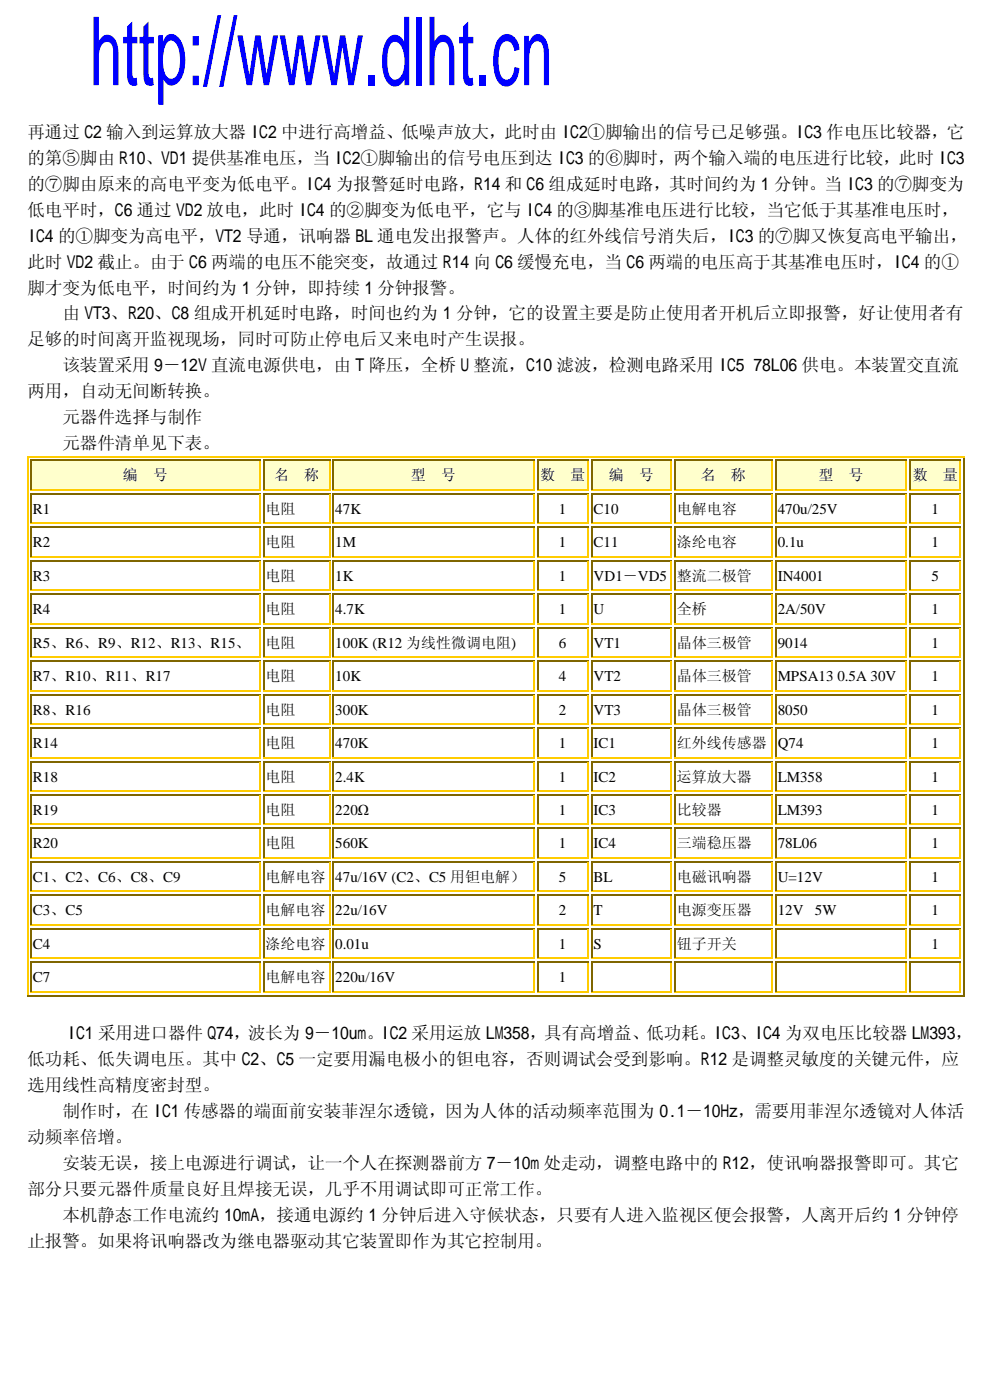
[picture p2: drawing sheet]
<svg xmlns="http://www.w3.org/2000/svg" width="210mm" height="297mm" viewBox="0 0 210 297" stroke-linecap="round" stroke-linejoin="round" font-family="sans-serif">
<defs><g id="words">
<text font-size="20.2" fill="#00f" x="19" y="18">http://www.dlht.cn</text>
<g font-size="3.7">
<text x="5.8" y="29.2">再通过 C2 输入到运算放大器 IC2 中进行高增益、低噪声放大，此时由 IC2①脚输出的信号已足够强。IC3 作电压比较器，它</text>
<text x="5.8" y="34.7">的第⑤脚由 R10、 D1 提供基准电压，当 IC2①脚输出的信号电压到达 IC3 的⑥脚时，两个输入端的电压进行比较，此时</text>
<text x="200.6" y="34.7">C3</text>
<text x="5.8" y="40.2">的⑦脚由原来的高电平变为低电平。 C4 为报警延时电路， 14 和 C6 组成延时电路，其时间约为</text>
<text x="164" y="40.2">分钟。当 IC3 的⑦脚变为</text>
<text x="5.8" y="45.7">低电平时，C6 通过</text>
<text x="39.2" y="45.7">D2 放电，此时</text>
<text x="65.1" y="45.7">C4 的②脚变为低电平，它与</text>
<text x="113.2" y="45.7">C4 的③脚基准电压进行比较，当它低于其基准电压时，</text>
<text x="5.8" y="51.2">IC4 的①脚变为高电平， T2 导通，讯响器 BL 通电发出报警声。人体的红外线信号消失后，IC3 的⑦脚又恢复高电平输出，</text>
<text x="5.8" y="56.7">此时</text>
<text x="16" y="56.7">D2 截止。由于 C6 两端的电压不能突变，故通过 R14 向 C6 缓慢充电，当 C6 两端的电压高于其基准电压时，IC4 的①</text>
<text x="5.8" y="62.2">脚才变为低电平，时间约为</text>
<text x="54" y="62.2">分钟，即持续</text>
<text x="79.9" y="62.2">分钟报警。</text>
<text x="13.2" y="67.7">由 VT3、 20、C8 组成开机延时电路，时间也约为</text>
<text x="96.6" y="67.7">分钟，它的设置主要是防止使用者开机后立即报警，好让使用者有</text>
<text x="5.8" y="73.2">足够的时间离开监视现场，同时可防止停电后又来电时产生误报。</text>
<text x="13.3" y="78.7">该装置采用</text>
<text x="34.5" y="78.7">－12V 直流电源供电，由</text>
<text x="78.1" y="78.7">降压，全桥</text>
<text x="100.3" y="78.7">整流， 10 滤波，检测电路采用</text>
<text x="154" y="78.7">C5</text>
<text x="161.4" y="78.7">8L06 供电。本装置交直流</text>
<text x="5.8" y="84.2">两用，自动无间断转换。</text>
<text x="13.3" y="89.7">元器件选择与制作</text>
<text x="13.3" y="95.2">元器件清单见下表。</text>
<text x="14.3" y="220.2">IC1 采用进口器件</text>
<text x="45.8" y="220.2">74，波长为</text>
<text x="66.5" y="220.2">－</text>
<text x="73.9" y="220.2">um。IC2 采用运放 LM 58，具有高增益、低功耗。IC3、 C4 为双电压比较器 LM 93，</text>
<text x="5.8" y="225.7">低功耗、低失调电压。其中 C2、C5 一定要用漏电极小的钽电容，否则调试会受到影响。R12 是调整灵敏度的关键元件，应</text>
<text x="5.8" y="231.2">选用线性高精度密封型。</text>
<text x="13.3" y="236.7">制作时，在</text>
<text x="34.3" y="236.7">C1 传感器的端面前安装菲涅尔透镜，因为人体的活动频率范围为 0.1－</text>
<text x="152.6" y="236.7">Hz，需要用菲涅尔透镜对人体活</text>
<text x="5.8" y="242.2">动频率倍增。</text>
<text x="13.3" y="247.7">安装无误，接上电源进行调试，让一个人在探测器前方</text>
<text x="104.9" y="247.7">－ 0m 处走动，调整电路中的</text>
<text x="154.9" y="247.7">12，使讯响器报警即可。其它</text>
<text x="5.8" y="253.2">部分只要元器件质量良好且焊接无误，几乎不用调试即可正常工作。</text>
<text x="13.3" y="258.7">本机静态工作电流约 10mA，接通电源约</text>
<text x="80.8" y="258.7">分钟后进入守候状态，只要有人进入监视区便会报警，人离开后约</text>
<text x="192" y="258.7">分钟停</text>
<text x="5.8" y="264.2">止报警。如果将讯响器改为继电器驱动其它装置即作为其它控制用。</text>
</g>
<g font-size="3.2">
<text x="26" y="101.8">编</text>
<text x="32.4" y="101.8">号</text>
<text x="58.1" y="101.8">名</text>
<text x="64.4" y="101.8">称</text>
<text x="87" y="101.8">型</text>
<text x="93.4" y="101.8">号</text>
<text x="114.4" y="101.8">数</text>
<text x="120.8" y="101.8">量</text>
<text x="129" y="101.8">编</text>
<text x="135.3" y="101.8">号</text>
<text x="148.5" y="101.8">名</text>
<text x="154.8" y="101.8">称</text>
<text x="173.4" y="101.8">型</text>
<text x="179.7" y="101.8">号</text>
<text x="193.3" y="101.8">数</text>
<text x="199.7" y="101.8">量</text>
<text x="7" y="108.9">R1</text>
<text x="56.3" y="108.9">电阻</text>
<text x="71" y="108.9">47K</text>
<text x="118.4" y="108.9">1</text>
<text x="125.7" y="108.9">C10</text>
<text x="143.4" y="108.9">电解电容</text>
<text x="164.7" y="108.9">470u/25V</text>
<text x="197.3" y="108.9">1</text>
<text x="7" y="116">R2</text>
<text x="56.3" y="116">电阻</text>
<text x="71" y="116">1M</text>
<text x="118.4" y="116">1</text>
<text x="125.7" y="116">C11</text>
<text x="143.4" y="116">涤纶电容</text>
<text x="164.7" y="116">0.1u</text>
<text x="197.3" y="116">1</text>
<text x="7" y="123.1">R3</text>
<text x="56.3" y="123.1">电阻</text>
<text x="71" y="123.1">1K</text>
<text x="118.4" y="123.1">1</text>
<text x="125.7" y="123.1">VD1－VD5</text>
<text x="143.4" y="123.1">整流二极管</text>
<text x="164.7" y="123.1">IN4001</text>
<text x="197.3" y="123.1">5</text>
<text x="7" y="130.1">R4</text>
<text x="56.3" y="130.1">电阻</text>
<text x="71" y="130.1">4.7K</text>
<text x="118.4" y="130.1">1</text>
<text x="125.7" y="130.1">U</text>
<text x="143.4" y="130.1">全桥</text>
<text x="164.7" y="130.1">2A/50V</text>
<text x="197.3" y="130.1">1</text>
<text x="7" y="137.3">R5、R6、R9、R12、R13、R15、</text>
<text x="56.3" y="137.3">电阻</text>
<text x="71" y="137.3">100K (R12 为线性微调电阻)</text>
<text x="118.4" y="137.3">6</text>
<text x="125.7" y="137.3">VT1</text>
<text x="143.4" y="137.3">晶体三极管</text>
<text x="164.7" y="137.3">9014</text>
<text x="197.3" y="137.3">1</text>
<text x="7" y="144.3">R7、R10、R11、R17</text>
<text x="56.3" y="144.3">电阻</text>
<text x="71" y="144.3">10K</text>
<text x="118.4" y="144.3">4</text>
<text x="125.7" y="144.3">VT2</text>
<text x="143.4" y="144.3">晶体三极管</text>
<text x="164.7" y="144.3">MPSA13</text>
<text x="177.4" y="144.3">0.5A 30V</text>
<text x="197.3" y="144.3">1</text>
<text x="7" y="151.4">R8、R16</text>
<text x="56.3" y="151.4">电阻</text>
<text x="71" y="151.4">300K</text>
<text x="118.4" y="151.4">2</text>
<text x="125.7" y="151.4">VT3</text>
<text x="143.4" y="151.4">晶体三极管</text>
<text x="164.7" y="151.4">8050</text>
<text x="197.3" y="151.4">1</text>
<text x="7" y="158.5">R14</text>
<text x="56.3" y="158.5">电阻</text>
<text x="71" y="158.5">470K</text>
<text x="118.4" y="158.5">1</text>
<text x="125.7" y="158.5">IC1</text>
<text x="143.4" y="158.5">红外线传感器</text>
<text x="164.7" y="158.5">Q74</text>
<text x="197.3" y="158.5">1</text>
<text x="7" y="165.6">R18</text>
<text x="56.3" y="165.6">电阻</text>
<text x="71" y="165.6">2.4K</text>
<text x="118.4" y="165.6">1</text>
<text x="125.7" y="165.6">IC2</text>
<text x="143.4" y="165.6">运算放大器</text>
<text x="164.7" y="165.6">LM358</text>
<text x="197.3" y="165.6">1</text>
<text x="7" y="172.7">R19</text>
<text x="56.3" y="172.7">电阻</text>
<text x="71" y="172.7">220Ω</text>
<text x="118.4" y="172.7">1</text>
<text x="125.7" y="172.7">IC3</text>
<text x="143.4" y="172.7">比较器</text>
<text x="164.7" y="172.7">LM393</text>
<text x="197.3" y="172.7">1</text>
<text x="7" y="179.8">R20</text>
<text x="56.3" y="179.8">电阻</text>
<text x="71" y="179.8">560K</text>
<text x="118.4" y="179.8">1</text>
<text x="125.7" y="179.8">IC4</text>
<text x="143.4" y="179.8">三端稳压器</text>
<text x="164.7" y="179.8">78L06</text>
<text x="197.3" y="179.8">1</text>
<text x="7" y="186.9">C1、C2、C6、C8、C9</text>
<text x="56.3" y="186.9">电解电容</text>
<text x="71" y="186.9">47u/16V (C2、C5 用钽电解）</text>
<text x="118.4" y="186.9">5</text>
<text x="125.7" y="186.9">BL</text>
<text x="143.4" y="186.9">电磁讯响器</text>
<text x="164.7" y="186.9">U=12V</text>
<text x="197.3" y="186.9">1</text>
<text x="7" y="194">C3、C5</text>
<text x="56.3" y="194">电解电容</text>
<text x="71" y="194">22u/16V</text>
<text x="118.4" y="194">2</text>
<text x="125.7" y="194">T</text>
<text x="143.4" y="194">电源变压器</text>
<text x="164.7" y="194">12V</text>
<text x="172.6" y="194">5W</text>
<text x="197.3" y="194">1</text>
<text x="7" y="201.1">C4</text>
<text x="56.3" y="201.1">涤纶电容</text>
<text x="71" y="201.1">0.01u</text>
<text x="118.4" y="201.1">1</text>
<text x="125.7" y="201.1">S</text>
<text x="143.4" y="201.1">钮子开关</text>
<text x="197.3" y="201.1">1</text>
<text x="7" y="208.2">C7</text>
<text x="56.3" y="208.2">电解电容</text>
<text x="71" y="208.2">220u/16V</text>
<text x="118.4" y="208.2">1</text>
</g>
</g></defs>
<g fill="#ffc">
<path d="M6.7 97.7h48.2v6h-48.2z"/>
<path d="M7 97.9h47.7v5.5h-47.7z"/>
<path d="M56 97.7h13.7v6h-13.7z"/>
<path d="M56.3 97.9h13.1v5.5h-13.1z"/>
<path d="M70.7 97.7h42.2v6h-42.2z"/>
<path d="M71 97.9h41.6v5.5h-41.6z"/>
<path d="M114 97.7h10.4v6h-10.4z"/>
<path d="M114.3 97.9h9.8v5.5h-9.8z"/>
<path d="M125.5 97.7h16.6v6h-16.6z"/>
<path d="M125.7 97.9h16.1v5.5h-16.1z"/>
<path d="M143.1 97.7h20.3v6h-20.3z"/>
<path d="M143.4 97.9h19.7v5.5h-19.7z"/>
<path d="M164.5 97.7h27.3v6h-27.3z"/>
<path d="M164.7 97.9h26.9v5.5h-26.9z"/>
<path d="M192.9 97.7h10.4v6h-10.4z"/>
<path d="M193.2 97.9h9.8v5.5h-9.8z"/>
</g>
<g fill="#fc0">
<path d="M5.8 96.6h.3v1.3h-.3z"/>
<path d="M5.8 96.6h.3v.3h-.3z"/>
</g>
<path d="M6.1 96.7h49.4" fill="none" stroke="#fc0" stroke-width=".25"/>
<path d="M55.5 96.6h.2v.3h-.2z" fill="#fc0"/>
<path d="M55.7 96.7h14.5" fill="none" stroke="#fc0" stroke-width=".25"/>
<path d="M70.2 96.6h.3v.3h-.3z" fill="#fc0"/>
<path d="M70.5 96.7h43" fill="none" stroke="#fc0" stroke-width=".25"/>
<path d="M113.5 96.6h.2v.3h-.2z" fill="#fc0"/>
<path d="M113.7 96.7h11.2" fill="none" stroke="#fc0" stroke-width=".25"/>
<path d="M124.9 96.6h.3v.3h-.3z" fill="#fc0"/>
<path d="M125.2 96.7h17.4" fill="none" stroke="#fc0" stroke-width=".25"/>
<path d="M142.6 96.6h.2v.3h-.2z" fill="#fc0"/>
<path d="M142.8 96.7h21.1" fill="none" stroke="#fc0" stroke-width=".25"/>
<path d="M163.9 96.6h.3v.3h-.3z" fill="#fc0"/>
<path d="M164.2 96.7h28.2" fill="none" stroke="#fc0" stroke-width=".25"/>
<path d="M192.4 96.6h.2v.3h-.2z" fill="#fc0"/>
<path d="M192.6 96.7h11.4" fill="none" stroke="#fc0" stroke-width=".25"/>
<path d="M204 96.6h.2v1.3h-.2z" fill="#7f6600"/>
<path d="M204 96.6h.2v.3h-.2z" fill="#fc0"/>
<path d="M6.5 97.4h.2v.3h-.2z" fill="#7f6600"/>
<path d="M6.7 97.6h48.2" fill="none" stroke="#7f6600" stroke-width=".25"/>
<path d="M54.9 97.4h.3v.3h-.3z" fill="#fc0"/>
<g fill="#7f6600">
<path d="M54.9 97.4h.3v.3h-.3z"/>
<path d="M6.5 103.7h.2v.2h-.2z"/>
</g>
<path d="M6.5 103.7h.2v.2h-.2z" fill="#fc0"/>
<path d="M6.7 103.8h48.2" fill="none" stroke="#fc0" stroke-width=".25"/>
<path d="M54.9 103.7h.3v.2h-.3z" fill="#fc0"/>
<path d="M6.6 97.7v6" fill="none" stroke="#7f6600" stroke-width=".25"/>
<path d="M5.9 97.9v6.3M55 97.7v6" fill="none" stroke="#fc0" stroke-width=".25"/>
<path d="M55.8 97.4h.2v.3h-.2z" fill="#7f6600"/>
<path d="M56 97.6h13.7" fill="none" stroke="#7f6600" stroke-width=".25"/>
<path d="M69.7 97.4h.2v.3h-.2z" fill="#fc0"/>
<g fill="#7f6600">
<path d="M69.7 97.4h.2v.3h-.2z"/>
<path d="M55.8 103.7h.2v.2h-.2z"/>
</g>
<path d="M55.8 103.7h.2v.2h-.2z" fill="#fc0"/>
<path d="M56 103.8h13.7" fill="none" stroke="#fc0" stroke-width=".25"/>
<path d="M69.7 103.7h.2v.2h-.2z" fill="#fc0"/>
<path d="M55.9 97.7v6" fill="none" stroke="#7f6600" stroke-width=".25"/>
<path d="M69.8 97.7v6" fill="none" stroke="#fc0" stroke-width=".25"/>
<path d="M70.5 97.4h.2v.3h-.2z" fill="#7f6600"/>
<path d="M70.7 97.6h42.2" fill="none" stroke="#7f6600" stroke-width=".25"/>
<path d="M112.9 97.4h.3v.3h-.3z" fill="#fc0"/>
<g fill="#7f6600">
<path d="M112.9 97.4h.3v.3h-.3z"/>
<path d="M70.5 103.7h.2v.2h-.2z"/>
</g>
<path d="M70.5 103.7h.2v.2h-.2z" fill="#fc0"/>
<path d="M70.7 103.8h42.2" fill="none" stroke="#fc0" stroke-width=".25"/>
<path d="M112.9 103.7h.3v.2h-.3z" fill="#fc0"/>
<path d="M70.6 97.7v6" fill="none" stroke="#7f6600" stroke-width=".25"/>
<path d="M113 97.7v6" fill="none" stroke="#fc0" stroke-width=".25"/>
<path d="M113.7 97.4h.3v.3h-.3z" fill="#7f6600"/>
<path d="M114 97.6h10.4" fill="none" stroke="#7f6600" stroke-width=".25"/>
<path d="M124.4 97.4h.2v.3h-.2z" fill="#fc0"/>
<g fill="#7f6600">
<path d="M124.4 97.4h.2v.3h-.2z"/>
<path d="M113.7 103.7h.3v.2h-.3z"/>
</g>
<path d="M113.7 103.7h.3v.2h-.3z" fill="#fc0"/>
<path d="M114 103.8h10.4" fill="none" stroke="#fc0" stroke-width=".25"/>
<path d="M124.4 103.7h.2v.2h-.2z" fill="#fc0"/>
<path d="M113.9 97.7v6" fill="none" stroke="#7f6600" stroke-width=".25"/>
<path d="M124.5 97.7v6" fill="none" stroke="#fc0" stroke-width=".25"/>
<path d="M125.2 97.4h.3v.3h-.3z" fill="#7f6600"/>
<path d="M125.5 97.6h16.6" fill="none" stroke="#7f6600" stroke-width=".25"/>
<path d="M142.1 97.4h.2v.3h-.2z" fill="#fc0"/>
<g fill="#7f6600">
<path d="M142.1 97.4h.2v.3h-.2z"/>
<path d="M125.2 103.7h.3v.2h-.3z"/>
</g>
<path d="M125.2 103.7h.3v.2h-.3z" fill="#fc0"/>
<path d="M125.5 103.8h16.6" fill="none" stroke="#fc0" stroke-width=".25"/>
<path d="M142.1 103.7h.2v.2h-.2z" fill="#fc0"/>
<path d="M125.3 97.7v6" fill="none" stroke="#7f6600" stroke-width=".25"/>
<path d="M142.2 97.7v6" fill="none" stroke="#fc0" stroke-width=".25"/>
<path d="M142.9 97.4h.2v.3h-.2z" fill="#7f6600"/>
<path d="M143.1 97.6h20.3" fill="none" stroke="#7f6600" stroke-width=".25"/>
<path d="M163.4 97.4h.2v.3h-.2z" fill="#fc0"/>
<g fill="#7f6600">
<path d="M163.4 97.4h.2v.3h-.2z"/>
<path d="M142.9 103.7h.2v.2h-.2z"/>
</g>
<path d="M142.9 103.7h.2v.2h-.2z" fill="#fc0"/>
<path d="M143.1 103.8h20.3" fill="none" stroke="#fc0" stroke-width=".25"/>
<path d="M163.4 103.7h.2v.2h-.2z" fill="#fc0"/>
<path d="M143 97.7v6" fill="none" stroke="#7f6600" stroke-width=".25"/>
<path d="M163.5 97.7v6" fill="none" stroke="#fc0" stroke-width=".25"/>
<path d="M164.2 97.4h.3v.3h-.3z" fill="#7f6600"/>
<path d="M164.5 97.6h27.3" fill="none" stroke="#7f6600" stroke-width=".25"/>
<path d="M191.8 97.4h.3v.3h-.3z" fill="#fc0"/>
<g fill="#7f6600">
<path d="M191.8 97.4h.3v.3h-.3z"/>
<path d="M164.2 103.7h.3v.2h-.3z"/>
</g>
<path d="M164.2 103.7h.3v.2h-.3z" fill="#fc0"/>
<path d="M164.5 103.8h27.3" fill="none" stroke="#fc0" stroke-width=".25"/>
<path d="M191.8 103.7h.3v.2h-.3z" fill="#fc0"/>
<path d="M164.3 97.7v6" fill="none" stroke="#7f6600" stroke-width=".25"/>
<path d="M191.9 97.7v6" fill="none" stroke="#fc0" stroke-width=".25"/>
<path d="M192.7 97.4h.2v.3h-.2z" fill="#7f6600"/>
<path d="M192.9 97.6h10.4" fill="none" stroke="#7f6600" stroke-width=".25"/>
<path d="M203.3 97.4h.2v.3h-.2z" fill="#fc0"/>
<g fill="#7f6600">
<path d="M203.3 97.4h.2v.3h-.2z"/>
<path d="M192.7 103.7h.2v.2h-.2z"/>
</g>
<path d="M192.7 103.7h.2v.2h-.2z" fill="#fc0"/>
<path d="M192.9 103.8h10.4" fill="none" stroke="#fc0" stroke-width=".25"/>
<path d="M203.3 103.7h.2v.2h-.2z" fill="#fc0"/>
<path d="M192.8 97.7v6M204.1 97.9v6.3" fill="none" stroke="#7f6600" stroke-width=".25"/>
<path d="M203.4 97.7v6" fill="none" stroke="#fc0" stroke-width=".25"/>
<path d="M5.8 104.2h.3v.8h-.3z" fill="#fc0"/>
<g fill="#7f6600">
<path d="M204 104.2h.2v.8h-.2z"/>
<path d="M6.5 104.5h.2v.3h-.2z"/>
</g>
<path d="M6.7 104.7h48.2" fill="none" stroke="#7f6600" stroke-width=".25"/>
<path d="M54.9 104.5h.3v.3h-.3z" fill="#fc0"/>
<g fill="#7f6600">
<path d="M54.9 104.5h.3v.3h-.3z"/>
<path d="M6.5 110.8h.2v.2h-.2z"/>
</g>
<path d="M6.5 110.8h.2v.2h-.2z" fill="#fc0"/>
<path d="M6.7 110.9h48.2" fill="none" stroke="#fc0" stroke-width=".25"/>
<path d="M54.9 110.8h.3v.2h-.3z" fill="#fc0"/>
<path d="M6.6 104.8v6" fill="none" stroke="#7f6600" stroke-width=".25"/>
<path d="M5.9 105v6.3M55 104.8v6" fill="none" stroke="#fc0" stroke-width=".25"/>
<path d="M55.8 104.5h.2v.3h-.2z" fill="#7f6600"/>
<path d="M56 104.7h13.7" fill="none" stroke="#7f6600" stroke-width=".25"/>
<path d="M69.7 104.5h.2v.3h-.2z" fill="#fc0"/>
<g fill="#7f6600">
<path d="M69.7 104.5h.2v.3h-.2z"/>
<path d="M55.8 110.8h.2v.2h-.2z"/>
</g>
<path d="M55.8 110.8h.2v.2h-.2z" fill="#fc0"/>
<path d="M56 110.9h13.7" fill="none" stroke="#fc0" stroke-width=".25"/>
<path d="M69.7 110.8h.2v.2h-.2z" fill="#fc0"/>
<path d="M55.9 104.8v6" fill="none" stroke="#7f6600" stroke-width=".25"/>
<path d="M69.8 104.8v6" fill="none" stroke="#fc0" stroke-width=".25"/>
<path d="M70.5 104.5h.2v.3h-.2z" fill="#7f6600"/>
<path d="M70.7 104.7h42.2" fill="none" stroke="#7f6600" stroke-width=".25"/>
<path d="M112.9 104.5h.3v.3h-.3z" fill="#fc0"/>
<g fill="#7f6600">
<path d="M112.9 104.5h.3v.3h-.3z"/>
<path d="M70.5 110.8h.2v.2h-.2z"/>
</g>
<path d="M70.5 110.8h.2v.2h-.2z" fill="#fc0"/>
<path d="M70.7 110.9h42.2" fill="none" stroke="#fc0" stroke-width=".25"/>
<path d="M112.9 110.8h.3v.2h-.3z" fill="#fc0"/>
<path d="M70.6 104.8v6" fill="none" stroke="#7f6600" stroke-width=".25"/>
<path d="M113 104.8v6" fill="none" stroke="#fc0" stroke-width=".25"/>
<path d="M113.7 104.5h.3v.3h-.3z" fill="#7f6600"/>
<path d="M114 104.7h10.4" fill="none" stroke="#7f6600" stroke-width=".25"/>
<path d="M124.4 104.5h.2v.3h-.2z" fill="#fc0"/>
<g fill="#7f6600">
<path d="M124.4 104.5h.2v.3h-.2z"/>
<path d="M113.7 110.8h.3v.2h-.3z"/>
</g>
<path d="M113.7 110.8h.3v.2h-.3z" fill="#fc0"/>
<path d="M114 110.9h10.4" fill="none" stroke="#fc0" stroke-width=".25"/>
<path d="M124.4 110.8h.2v.2h-.2z" fill="#fc0"/>
<path d="M113.9 104.8v6" fill="none" stroke="#7f6600" stroke-width=".25"/>
<path d="M124.5 104.8v6" fill="none" stroke="#fc0" stroke-width=".25"/>
<path d="M125.2 104.5h.3v.3h-.3z" fill="#7f6600"/>
<path d="M125.5 104.7h16.6" fill="none" stroke="#7f6600" stroke-width=".25"/>
<path d="M142.1 104.5h.2v.3h-.2z" fill="#fc0"/>
<g fill="#7f6600">
<path d="M142.1 104.5h.2v.3h-.2z"/>
<path d="M125.2 110.8h.3v.2h-.3z"/>
</g>
<path d="M125.2 110.8h.3v.2h-.3z" fill="#fc0"/>
<path d="M125.5 110.9h16.6" fill="none" stroke="#fc0" stroke-width=".25"/>
<path d="M142.1 110.8h.2v.2h-.2z" fill="#fc0"/>
<path d="M125.3 104.8v6" fill="none" stroke="#7f6600" stroke-width=".25"/>
<path d="M142.2 104.8v6" fill="none" stroke="#fc0" stroke-width=".25"/>
<path d="M142.9 104.5h.2v.3h-.2z" fill="#7f6600"/>
<path d="M143.1 104.7h20.3" fill="none" stroke="#7f6600" stroke-width=".25"/>
<path d="M163.4 104.5h.2v.3h-.2z" fill="#fc0"/>
<g fill="#7f6600">
<path d="M163.4 104.5h.2v.3h-.2z"/>
<path d="M142.9 110.8h.2v.2h-.2z"/>
</g>
<path d="M142.9 110.8h.2v.2h-.2z" fill="#fc0"/>
<path d="M143.1 110.9h20.3" fill="none" stroke="#fc0" stroke-width=".25"/>
<path d="M163.4 110.8h.2v.2h-.2z" fill="#fc0"/>
<path d="M143 104.8v6" fill="none" stroke="#7f6600" stroke-width=".25"/>
<path d="M163.5 104.8v6" fill="none" stroke="#fc0" stroke-width=".25"/>
<path d="M164.2 104.5h.3v.3h-.3z" fill="#7f6600"/>
<path d="M164.5 104.7h27.3" fill="none" stroke="#7f6600" stroke-width=".25"/>
<path d="M191.8 104.5h.3v.3h-.3z" fill="#fc0"/>
<g fill="#7f6600">
<path d="M191.8 104.5h.3v.3h-.3z"/>
<path d="M164.2 110.8h.3v.2h-.3z"/>
</g>
<path d="M164.2 110.8h.3v.2h-.3z" fill="#fc0"/>
<path d="M164.5 110.9h27.3" fill="none" stroke="#fc0" stroke-width=".25"/>
<path d="M191.8 110.8h.3v.2h-.3z" fill="#fc0"/>
<path d="M164.3 104.8v6" fill="none" stroke="#7f6600" stroke-width=".25"/>
<path d="M191.9 104.8v6" fill="none" stroke="#fc0" stroke-width=".25"/>
<path d="M192.7 104.5h.2v.3h-.2z" fill="#7f6600"/>
<path d="M192.9 104.7h10.4" fill="none" stroke="#7f6600" stroke-width=".25"/>
<path d="M203.3 104.5h.2v.3h-.2z" fill="#fc0"/>
<g fill="#7f6600">
<path d="M203.3 104.5h.2v.3h-.2z"/>
<path d="M192.7 110.8h.2v.2h-.2z"/>
</g>
<path d="M192.7 110.8h.2v.2h-.2z" fill="#fc0"/>
<path d="M192.9 110.9h10.4" fill="none" stroke="#fc0" stroke-width=".25"/>
<path d="M203.3 110.8h.2v.2h-.2z" fill="#fc0"/>
<path d="M192.8 104.8v6M204.1 105v6.3" fill="none" stroke="#7f6600" stroke-width=".25"/>
<path d="M203.4 104.8v6" fill="none" stroke="#fc0" stroke-width=".25"/>
<path d="M5.8 111.3h.3v.8h-.3z" fill="#fc0"/>
<g fill="#7f6600">
<path d="M204 111.3h.2v.8h-.2z"/>
<path d="M6.5 111.6h.2v.3h-.2z"/>
</g>
<path d="M6.7 111.7h48.2" fill="none" stroke="#7f6600" stroke-width=".25"/>
<path d="M54.9 111.6h.3v.3h-.3z" fill="#fc0"/>
<g fill="#7f6600">
<path d="M54.9 111.6h.3v.3h-.3z"/>
<path d="M6.5 117.9h.2v.2h-.2z"/>
</g>
<path d="M6.5 117.9h.2v.2h-.2z" fill="#fc0"/>
<path d="M6.7 118h48.2" fill="none" stroke="#fc0" stroke-width=".25"/>
<path d="M54.9 117.9h.3v.2h-.3z" fill="#fc0"/>
<path d="M6.6 111.9v6" fill="none" stroke="#7f6600" stroke-width=".25"/>
<path d="M5.9 112.1v6.3M55 111.9v6" fill="none" stroke="#fc0" stroke-width=".25"/>
<path d="M55.8 111.6h.2v.3h-.2z" fill="#7f6600"/>
<path d="M56 111.7h13.7" fill="none" stroke="#7f6600" stroke-width=".25"/>
<path d="M69.7 111.6h.2v.3h-.2z" fill="#fc0"/>
<g fill="#7f6600">
<path d="M69.7 111.6h.2v.3h-.2z"/>
<path d="M55.8 117.9h.2v.2h-.2z"/>
</g>
<path d="M55.8 117.9h.2v.2h-.2z" fill="#fc0"/>
<path d="M56 118h13.7" fill="none" stroke="#fc0" stroke-width=".25"/>
<path d="M69.7 117.9h.2v.2h-.2z" fill="#fc0"/>
<path d="M55.9 111.9v6" fill="none" stroke="#7f6600" stroke-width=".25"/>
<path d="M69.8 111.9v6" fill="none" stroke="#fc0" stroke-width=".25"/>
<path d="M70.5 111.6h.2v.3h-.2z" fill="#7f6600"/>
<path d="M70.7 111.7h42.2" fill="none" stroke="#7f6600" stroke-width=".25"/>
<path d="M112.9 111.6h.3v.3h-.3z" fill="#fc0"/>
<g fill="#7f6600">
<path d="M112.9 111.6h.3v.3h-.3z"/>
<path d="M70.5 117.9h.2v.2h-.2z"/>
</g>
<path d="M70.5 117.9h.2v.2h-.2z" fill="#fc0"/>
<path d="M70.7 118h42.2" fill="none" stroke="#fc0" stroke-width=".25"/>
<path d="M112.9 117.9h.3v.2h-.3z" fill="#fc0"/>
<path d="M70.6 111.9v6" fill="none" stroke="#7f6600" stroke-width=".25"/>
<path d="M113 111.9v6" fill="none" stroke="#fc0" stroke-width=".25"/>
<path d="M113.7 111.6h.3v.3h-.3z" fill="#7f6600"/>
<path d="M114 111.7h10.4" fill="none" stroke="#7f6600" stroke-width=".25"/>
<path d="M124.4 111.6h.2v.3h-.2z" fill="#fc0"/>
<g fill="#7f6600">
<path d="M124.4 111.6h.2v.3h-.2z"/>
<path d="M113.7 117.9h.3v.2h-.3z"/>
</g>
<path d="M113.7 117.9h.3v.2h-.3z" fill="#fc0"/>
<path d="M114 118h10.4" fill="none" stroke="#fc0" stroke-width=".25"/>
<path d="M124.4 117.9h.2v.2h-.2z" fill="#fc0"/>
<path d="M113.9 111.9v6" fill="none" stroke="#7f6600" stroke-width=".25"/>
<path d="M124.5 111.9v6" fill="none" stroke="#fc0" stroke-width=".25"/>
<path d="M125.2 111.6h.3v.3h-.3z" fill="#7f6600"/>
<path d="M125.5 111.7h16.6" fill="none" stroke="#7f6600" stroke-width=".25"/>
<path d="M142.1 111.6h.2v.3h-.2z" fill="#fc0"/>
<g fill="#7f6600">
<path d="M142.1 111.6h.2v.3h-.2z"/>
<path d="M125.2 117.9h.3v.2h-.3z"/>
</g>
<path d="M125.2 117.9h.3v.2h-.3z" fill="#fc0"/>
<path d="M125.5 118h16.6" fill="none" stroke="#fc0" stroke-width=".25"/>
<path d="M142.1 117.9h.2v.2h-.2z" fill="#fc0"/>
<path d="M125.3 111.9v6" fill="none" stroke="#7f6600" stroke-width=".25"/>
<path d="M142.2 111.9v6" fill="none" stroke="#fc0" stroke-width=".25"/>
<path d="M142.9 111.6h.2v.3h-.2z" fill="#7f6600"/>
<path d="M143.1 111.7h20.3" fill="none" stroke="#7f6600" stroke-width=".25"/>
<path d="M163.4 111.6h.2v.3h-.2z" fill="#fc0"/>
<g fill="#7f6600">
<path d="M163.4 111.6h.2v.3h-.2z"/>
<path d="M142.9 117.9h.2v.2h-.2z"/>
</g>
<path d="M142.9 117.9h.2v.2h-.2z" fill="#fc0"/>
<path d="M143.1 118h20.3" fill="none" stroke="#fc0" stroke-width=".25"/>
<path d="M163.4 117.9h.2v.2h-.2z" fill="#fc0"/>
<path d="M143 111.9v6" fill="none" stroke="#7f6600" stroke-width=".25"/>
<path d="M163.5 111.9v6" fill="none" stroke="#fc0" stroke-width=".25"/>
<path d="M164.2 111.6h.3v.3h-.3z" fill="#7f6600"/>
<path d="M164.5 111.7h27.3" fill="none" stroke="#7f6600" stroke-width=".25"/>
<path d="M191.8 111.6h.3v.3h-.3z" fill="#fc0"/>
<g fill="#7f6600">
<path d="M191.8 111.6h.3v.3h-.3z"/>
<path d="M164.2 117.9h.3v.2h-.3z"/>
</g>
<path d="M164.2 117.9h.3v.2h-.3z" fill="#fc0"/>
<path d="M164.5 118h27.3" fill="none" stroke="#fc0" stroke-width=".25"/>
<path d="M191.8 117.9h.3v.2h-.3z" fill="#fc0"/>
<path d="M164.3 111.9v6" fill="none" stroke="#7f6600" stroke-width=".25"/>
<path d="M191.9 111.9v6" fill="none" stroke="#fc0" stroke-width=".25"/>
<path d="M192.7 111.6h.2v.3h-.2z" fill="#7f6600"/>
<path d="M192.9 111.7h10.4" fill="none" stroke="#7f6600" stroke-width=".25"/>
<path d="M203.3 111.6h.2v.3h-.2z" fill="#fc0"/>
<g fill="#7f6600">
<path d="M203.3 111.6h.2v.3h-.2z"/>
<path d="M192.7 117.9h.2v.2h-.2z"/>
</g>
<path d="M192.7 117.9h.2v.2h-.2z" fill="#fc0"/>
<path d="M192.9 118h10.4" fill="none" stroke="#fc0" stroke-width=".25"/>
<path d="M203.3 117.9h.2v.2h-.2z" fill="#fc0"/>
<path d="M192.8 111.9v6M204.1 112.1v6.3" fill="none" stroke="#7f6600" stroke-width=".25"/>
<path d="M203.4 111.9v6" fill="none" stroke="#fc0" stroke-width=".25"/>
<path d="M5.8 118.4h.3v.8h-.3z" fill="#fc0"/>
<g fill="#7f6600">
<path d="M204 118.4h.2v.8h-.2z"/>
<path d="M6.5 118.7h.2v.3h-.2z"/>
</g>
<path d="M6.7 118.8h48.2" fill="none" stroke="#7f6600" stroke-width=".25"/>
<path d="M54.9 118.7h.3v.3h-.3z" fill="#fc0"/>
<g fill="#7f6600">
<path d="M54.9 118.7h.3v.3h-.3z"/>
<path d="M6.5 124.9h.2v.3h-.2z"/>
</g>
<path d="M6.5 124.9h.2v.3h-.2z" fill="#fc0"/>
<path d="M6.7 125.1h48.2" fill="none" stroke="#fc0" stroke-width=".25"/>
<path d="M54.9 124.9h.3v.3h-.3z" fill="#fc0"/>
<path d="M6.6 119v5.9" fill="none" stroke="#7f6600" stroke-width=".25"/>
<path d="M5.9 119.2v6.3M55 119v5.9" fill="none" stroke="#fc0" stroke-width=".25"/>
<path d="M55.8 118.7h.2v.3h-.2z" fill="#7f6600"/>
<path d="M56 118.8h13.7" fill="none" stroke="#7f6600" stroke-width=".25"/>
<path d="M69.7 118.7h.2v.3h-.2z" fill="#fc0"/>
<g fill="#7f6600">
<path d="M69.7 118.7h.2v.3h-.2z"/>
<path d="M55.8 124.9h.2v.3h-.2z"/>
</g>
<path d="M55.8 124.9h.2v.3h-.2z" fill="#fc0"/>
<path d="M56 125.1h13.7" fill="none" stroke="#fc0" stroke-width=".25"/>
<path d="M69.7 124.9h.2v.3h-.2z" fill="#fc0"/>
<path d="M55.9 119v5.9" fill="none" stroke="#7f6600" stroke-width=".25"/>
<path d="M69.8 119v5.9" fill="none" stroke="#fc0" stroke-width=".25"/>
<path d="M70.5 118.7h.2v.3h-.2z" fill="#7f6600"/>
<path d="M70.7 118.8h42.2" fill="none" stroke="#7f6600" stroke-width=".25"/>
<path d="M112.9 118.7h.3v.3h-.3z" fill="#fc0"/>
<g fill="#7f6600">
<path d="M112.9 118.7h.3v.3h-.3z"/>
<path d="M70.5 124.9h.2v.3h-.2z"/>
</g>
<path d="M70.5 124.9h.2v.3h-.2z" fill="#fc0"/>
<path d="M70.7 125.1h42.2" fill="none" stroke="#fc0" stroke-width=".25"/>
<path d="M112.9 124.9h.3v.3h-.3z" fill="#fc0"/>
<path d="M70.6 119v5.9" fill="none" stroke="#7f6600" stroke-width=".25"/>
<path d="M113 119v5.9" fill="none" stroke="#fc0" stroke-width=".25"/>
<path d="M113.7 118.7h.3v.3h-.3z" fill="#7f6600"/>
<path d="M114 118.8h10.4" fill="none" stroke="#7f6600" stroke-width=".25"/>
<path d="M124.4 118.7h.2v.3h-.2z" fill="#fc0"/>
<g fill="#7f6600">
<path d="M124.4 118.7h.2v.3h-.2z"/>
<path d="M113.7 124.9h.3v.3h-.3z"/>
</g>
<path d="M113.7 124.9h.3v.3h-.3z" fill="#fc0"/>
<path d="M114 125.1h10.4" fill="none" stroke="#fc0" stroke-width=".25"/>
<path d="M124.4 124.9h.2v.3h-.2z" fill="#fc0"/>
<path d="M113.9 119v5.9" fill="none" stroke="#7f6600" stroke-width=".25"/>
<path d="M124.5 119v5.9" fill="none" stroke="#fc0" stroke-width=".25"/>
<path d="M125.2 118.7h.3v.3h-.3z" fill="#7f6600"/>
<path d="M125.5 118.8h16.6" fill="none" stroke="#7f6600" stroke-width=".25"/>
<path d="M142.1 118.7h.2v.3h-.2z" fill="#fc0"/>
<g fill="#7f6600">
<path d="M142.1 118.7h.2v.3h-.2z"/>
<path d="M125.2 124.9h.3v.3h-.3z"/>
</g>
<path d="M125.2 124.9h.3v.3h-.3z" fill="#fc0"/>
<path d="M125.5 125.1h16.6" fill="none" stroke="#fc0" stroke-width=".25"/>
<path d="M142.1 124.9h.2v.3h-.2z" fill="#fc0"/>
<path d="M125.3 119v5.9" fill="none" stroke="#7f6600" stroke-width=".25"/>
<path d="M142.2 119v5.9" fill="none" stroke="#fc0" stroke-width=".25"/>
<path d="M142.9 118.7h.2v.3h-.2z" fill="#7f6600"/>
<path d="M143.1 118.8h20.3" fill="none" stroke="#7f6600" stroke-width=".25"/>
<path d="M163.4 118.7h.2v.3h-.2z" fill="#fc0"/>
<g fill="#7f6600">
<path d="M163.4 118.7h.2v.3h-.2z"/>
<path d="M142.9 124.9h.2v.3h-.2z"/>
</g>
<path d="M142.9 124.9h.2v.3h-.2z" fill="#fc0"/>
<path d="M143.1 125.1h20.3" fill="none" stroke="#fc0" stroke-width=".25"/>
<path d="M163.4 124.9h.2v.3h-.2z" fill="#fc0"/>
<path d="M143 119v5.9" fill="none" stroke="#7f6600" stroke-width=".25"/>
<path d="M163.5 119v5.9" fill="none" stroke="#fc0" stroke-width=".25"/>
<path d="M164.2 118.7h.3v.3h-.3z" fill="#7f6600"/>
<path d="M164.5 118.8h27.3" fill="none" stroke="#7f6600" stroke-width=".25"/>
<path d="M191.8 118.7h.3v.3h-.3z" fill="#fc0"/>
<g fill="#7f6600">
<path d="M191.8 118.7h.3v.3h-.3z"/>
<path d="M164.2 124.9h.3v.3h-.3z"/>
</g>
<path d="M164.2 124.9h.3v.3h-.3z" fill="#fc0"/>
<path d="M164.5 125.1h27.3" fill="none" stroke="#fc0" stroke-width=".25"/>
<path d="M191.8 124.9h.3v.3h-.3z" fill="#fc0"/>
<path d="M164.3 119v5.9" fill="none" stroke="#7f6600" stroke-width=".25"/>
<path d="M191.9 119v5.9" fill="none" stroke="#fc0" stroke-width=".25"/>
<path d="M192.7 118.7h.2v.3h-.2z" fill="#7f6600"/>
<path d="M192.9 118.8h10.4" fill="none" stroke="#7f6600" stroke-width=".25"/>
<path d="M203.3 118.7h.2v.3h-.2z" fill="#fc0"/>
<g fill="#7f6600">
<path d="M203.3 118.7h.2v.3h-.2z"/>
<path d="M192.7 124.9h.2v.3h-.2z"/>
</g>
<path d="M192.7 124.9h.2v.3h-.2z" fill="#fc0"/>
<path d="M192.9 125.1h10.4" fill="none" stroke="#fc0" stroke-width=".25"/>
<path d="M203.3 124.9h.2v.3h-.2z" fill="#fc0"/>
<path d="M192.8 119v5.9M204.1 119.2v6.3" fill="none" stroke="#7f6600" stroke-width=".25"/>
<path d="M203.4 119v5.9" fill="none" stroke="#fc0" stroke-width=".25"/>
<path d="M5.8 125.5h.3v.8h-.3z" fill="#fc0"/>
<g fill="#7f6600">
<path d="M204 125.5h.2v.8h-.2z"/>
<path d="M6.5 125.8h.2v.2h-.2z"/>
</g>
<path d="M6.7 125.9h48.2" fill="none" stroke="#7f6600" stroke-width=".25"/>
<path d="M54.9 125.8h.3v.2h-.3z" fill="#fc0"/>
<g fill="#7f6600">
<path d="M54.9 125.8h.3v.2h-.3z"/>
<path d="M6.5 132.1h.2v.2h-.2z"/>
</g>
<path d="M6.5 132.1h.2v.2h-.2z" fill="#fc0"/>
<path d="M6.7 132.2h48.2" fill="none" stroke="#fc0" stroke-width=".25"/>
<path d="M54.9 132.1h.3v.2h-.3z" fill="#fc0"/>
<path d="M6.6 126v6.1" fill="none" stroke="#7f6600" stroke-width=".25"/>
<path d="M5.9 126.3v6.3M55 126v6.1" fill="none" stroke="#fc0" stroke-width=".25"/>
<path d="M55.8 125.8h.2v.2h-.2z" fill="#7f6600"/>
<path d="M56 125.9h13.7" fill="none" stroke="#7f6600" stroke-width=".25"/>
<path d="M69.7 125.8h.2v.2h-.2z" fill="#fc0"/>
<g fill="#7f6600">
<path d="M69.7 125.8h.2v.2h-.2z"/>
<path d="M55.8 132.1h.2v.2h-.2z"/>
</g>
<path d="M55.8 132.1h.2v.2h-.2z" fill="#fc0"/>
<path d="M56 132.2h13.7" fill="none" stroke="#fc0" stroke-width=".25"/>
<path d="M69.7 132.1h.2v.2h-.2z" fill="#fc0"/>
<path d="M55.9 126v6.1" fill="none" stroke="#7f6600" stroke-width=".25"/>
<path d="M69.8 126v6.1" fill="none" stroke="#fc0" stroke-width=".25"/>
<path d="M70.5 125.8h.2v.2h-.2z" fill="#7f6600"/>
<path d="M70.7 125.9h42.2" fill="none" stroke="#7f6600" stroke-width=".25"/>
<path d="M112.9 125.8h.3v.2h-.3z" fill="#fc0"/>
<g fill="#7f6600">
<path d="M112.9 125.8h.3v.2h-.3z"/>
<path d="M70.5 132.1h.2v.2h-.2z"/>
</g>
<path d="M70.5 132.1h.2v.2h-.2z" fill="#fc0"/>
<path d="M70.7 132.2h42.2" fill="none" stroke="#fc0" stroke-width=".25"/>
<path d="M112.9 132.1h.3v.2h-.3z" fill="#fc0"/>
<path d="M70.6 126v6.1" fill="none" stroke="#7f6600" stroke-width=".25"/>
<path d="M113 126v6.1" fill="none" stroke="#fc0" stroke-width=".25"/>
<path d="M113.7 125.8h.3v.2h-.3z" fill="#7f6600"/>
<path d="M114 125.9h10.4" fill="none" stroke="#7f6600" stroke-width=".25"/>
<path d="M124.4 125.8h.2v.2h-.2z" fill="#fc0"/>
<g fill="#7f6600">
<path d="M124.4 125.8h.2v.2h-.2z"/>
<path d="M113.7 132.1h.3v.2h-.3z"/>
</g>
<path d="M113.7 132.1h.3v.2h-.3z" fill="#fc0"/>
<path d="M114 132.2h10.4" fill="none" stroke="#fc0" stroke-width=".25"/>
<path d="M124.4 132.1h.2v.2h-.2z" fill="#fc0"/>
<path d="M113.9 126v6.1" fill="none" stroke="#7f6600" stroke-width=".25"/>
<path d="M124.5 126v6.1" fill="none" stroke="#fc0" stroke-width=".25"/>
<path d="M125.2 125.8h.3v.2h-.3z" fill="#7f6600"/>
<path d="M125.5 125.9h16.6" fill="none" stroke="#7f6600" stroke-width=".25"/>
<path d="M142.1 125.8h.2v.2h-.2z" fill="#fc0"/>
<g fill="#7f6600">
<path d="M142.1 125.8h.2v.2h-.2z"/>
<path d="M125.2 132.1h.3v.2h-.3z"/>
</g>
<path d="M125.2 132.1h.3v.2h-.3z" fill="#fc0"/>
<path d="M125.5 132.2h16.6" fill="none" stroke="#fc0" stroke-width=".25"/>
<path d="M142.1 132.1h.2v.2h-.2z" fill="#fc0"/>
<path d="M125.3 126v6.1" fill="none" stroke="#7f6600" stroke-width=".25"/>
<path d="M142.2 126v6.1" fill="none" stroke="#fc0" stroke-width=".25"/>
<path d="M142.9 125.8h.2v.2h-.2z" fill="#7f6600"/>
<path d="M143.1 125.9h20.3" fill="none" stroke="#7f6600" stroke-width=".25"/>
<path d="M163.4 125.8h.2v.2h-.2z" fill="#fc0"/>
<g fill="#7f6600">
<path d="M163.4 125.8h.2v.2h-.2z"/>
<path d="M142.9 132.1h.2v.2h-.2z"/>
</g>
<path d="M142.9 132.1h.2v.2h-.2z" fill="#fc0"/>
<path d="M143.1 132.2h20.3" fill="none" stroke="#fc0" stroke-width=".25"/>
<path d="M163.4 132.1h.2v.2h-.2z" fill="#fc0"/>
<path d="M143 126v6.1" fill="none" stroke="#7f6600" stroke-width=".25"/>
<path d="M163.5 126v6.1" fill="none" stroke="#fc0" stroke-width=".25"/>
<path d="M164.2 125.8h.3v.2h-.3z" fill="#7f6600"/>
<path d="M164.5 125.9h27.3" fill="none" stroke="#7f6600" stroke-width=".25"/>
<path d="M191.8 125.8h.3v.2h-.3z" fill="#fc0"/>
<g fill="#7f6600">
<path d="M191.8 125.8h.3v.2h-.3z"/>
<path d="M164.2 132.1h.3v.2h-.3z"/>
</g>
<path d="M164.2 132.1h.3v.2h-.3z" fill="#fc0"/>
<path d="M164.5 132.2h27.3" fill="none" stroke="#fc0" stroke-width=".25"/>
<path d="M191.8 132.1h.3v.2h-.3z" fill="#fc0"/>
<path d="M164.3 126v6.1" fill="none" stroke="#7f6600" stroke-width=".25"/>
<path d="M191.9 126v6.1" fill="none" stroke="#fc0" stroke-width=".25"/>
<path d="M192.7 125.8h.2v.2h-.2z" fill="#7f6600"/>
<path d="M192.9 125.9h10.4" fill="none" stroke="#7f6600" stroke-width=".25"/>
<path d="M203.3 125.8h.2v.2h-.2z" fill="#fc0"/>
<g fill="#7f6600">
<path d="M203.3 125.8h.2v.2h-.2z"/>
<path d="M192.7 132.1h.2v.2h-.2z"/>
</g>
<path d="M192.7 132.1h.2v.2h-.2z" fill="#fc0"/>
<path d="M192.9 132.2h10.4" fill="none" stroke="#fc0" stroke-width=".25"/>
<path d="M203.3 132.1h.2v.2h-.2z" fill="#fc0"/>
<path d="M192.8 126v6.1M204.1 126.3v6.3" fill="none" stroke="#7f6600" stroke-width=".25"/>
<path d="M203.4 126v6.1" fill="none" stroke="#fc0" stroke-width=".25"/>
<path d="M5.8 132.6h.3v.8h-.3z" fill="#fc0"/>
<g fill="#7f6600">
<path d="M204 132.6h.2v.8h-.2z"/>
<path d="M6.5 132.9h.2v.3h-.2z"/>
</g>
<path d="M6.7 133h48.2" fill="none" stroke="#7f6600" stroke-width=".25"/>
<path d="M54.9 132.9h.3v.3h-.3z" fill="#fc0"/>
<g fill="#7f6600">
<path d="M54.9 132.9h.3v.3h-.3z"/>
<path d="M6.5 139.1h.2v.3h-.2z"/>
</g>
<path d="M6.5 139.1h.2v.3h-.2z" fill="#fc0"/>
<path d="M6.7 139.2h48.2" fill="none" stroke="#fc0" stroke-width=".25"/>
<path d="M54.9 139.1h.3v.3h-.3z" fill="#fc0"/>
<path d="M6.6 133.2v5.9" fill="none" stroke="#7f6600" stroke-width=".25"/>
<path d="M5.9 133.4v6.3M55 133.2v5.9" fill="none" stroke="#fc0" stroke-width=".25"/>
<path d="M55.8 132.9h.2v.3h-.2z" fill="#7f6600"/>
<path d="M56 133h13.7" fill="none" stroke="#7f6600" stroke-width=".25"/>
<path d="M69.7 132.9h.2v.3h-.2z" fill="#fc0"/>
<g fill="#7f6600">
<path d="M69.7 132.9h.2v.3h-.2z"/>
<path d="M55.8 139.1h.2v.3h-.2z"/>
</g>
<path d="M55.8 139.1h.2v.3h-.2z" fill="#fc0"/>
<path d="M56 139.2h13.7" fill="none" stroke="#fc0" stroke-width=".25"/>
<path d="M69.7 139.1h.2v.3h-.2z" fill="#fc0"/>
<path d="M55.9 133.2v5.9" fill="none" stroke="#7f6600" stroke-width=".25"/>
<path d="M69.8 133.2v5.9" fill="none" stroke="#fc0" stroke-width=".25"/>
<path d="M70.5 132.9h.2v.3h-.2z" fill="#7f6600"/>
<path d="M70.7 133h42.2" fill="none" stroke="#7f6600" stroke-width=".25"/>
<path d="M112.9 132.9h.3v.3h-.3z" fill="#fc0"/>
<g fill="#7f6600">
<path d="M112.9 132.9h.3v.3h-.3z"/>
<path d="M70.5 139.1h.2v.3h-.2z"/>
</g>
<path d="M70.5 139.1h.2v.3h-.2z" fill="#fc0"/>
<path d="M70.7 139.2h42.2" fill="none" stroke="#fc0" stroke-width=".25"/>
<path d="M112.9 139.1h.3v.3h-.3z" fill="#fc0"/>
<path d="M70.6 133.2v5.9" fill="none" stroke="#7f6600" stroke-width=".25"/>
<path d="M113 133.2v5.9" fill="none" stroke="#fc0" stroke-width=".25"/>
<path d="M113.7 132.9h.3v.3h-.3z" fill="#7f6600"/>
<path d="M114 133h10.4" fill="none" stroke="#7f6600" stroke-width=".25"/>
<path d="M124.4 132.9h.2v.3h-.2z" fill="#fc0"/>
<g fill="#7f6600">
<path d="M124.4 132.9h.2v.3h-.2z"/>
<path d="M113.7 139.1h.3v.3h-.3z"/>
</g>
<path d="M113.7 139.1h.3v.3h-.3z" fill="#fc0"/>
<path d="M114 139.2h10.4" fill="none" stroke="#fc0" stroke-width=".25"/>
<path d="M124.4 139.1h.2v.3h-.2z" fill="#fc0"/>
<path d="M113.9 133.2v5.9" fill="none" stroke="#7f6600" stroke-width=".25"/>
<path d="M124.5 133.2v5.9" fill="none" stroke="#fc0" stroke-width=".25"/>
<path d="M125.2 132.9h.3v.3h-.3z" fill="#7f6600"/>
<path d="M125.5 133h16.6" fill="none" stroke="#7f6600" stroke-width=".25"/>
<path d="M142.1 132.9h.2v.3h-.2z" fill="#fc0"/>
<g fill="#7f6600">
<path d="M142.1 132.9h.2v.3h-.2z"/>
<path d="M125.2 139.1h.3v.3h-.3z"/>
</g>
<path d="M125.2 139.1h.3v.3h-.3z" fill="#fc0"/>
<path d="M125.5 139.2h16.6" fill="none" stroke="#fc0" stroke-width=".25"/>
<path d="M142.1 139.1h.2v.3h-.2z" fill="#fc0"/>
<path d="M125.3 133.2v5.9" fill="none" stroke="#7f6600" stroke-width=".25"/>
<path d="M142.2 133.2v5.9" fill="none" stroke="#fc0" stroke-width=".25"/>
<path d="M142.9 132.9h.2v.3h-.2z" fill="#7f6600"/>
<path d="M143.1 133h20.3" fill="none" stroke="#7f6600" stroke-width=".25"/>
<path d="M163.4 132.9h.2v.3h-.2z" fill="#fc0"/>
<g fill="#7f6600">
<path d="M163.4 132.9h.2v.3h-.2z"/>
<path d="M142.9 139.1h.2v.3h-.2z"/>
</g>
<path d="M142.9 139.1h.2v.3h-.2z" fill="#fc0"/>
<path d="M143.1 139.2h20.3" fill="none" stroke="#fc0" stroke-width=".25"/>
<path d="M163.4 139.1h.2v.3h-.2z" fill="#fc0"/>
<path d="M143 133.2v5.9" fill="none" stroke="#7f6600" stroke-width=".25"/>
<path d="M163.5 133.2v5.9" fill="none" stroke="#fc0" stroke-width=".25"/>
<path d="M164.2 132.9h.3v.3h-.3z" fill="#7f6600"/>
<path d="M164.5 133h27.3" fill="none" stroke="#7f6600" stroke-width=".25"/>
<path d="M191.8 132.9h.3v.3h-.3z" fill="#fc0"/>
<g fill="#7f6600">
<path d="M191.8 132.9h.3v.3h-.3z"/>
<path d="M164.2 139.1h.3v.3h-.3z"/>
</g>
<path d="M164.2 139.1h.3v.3h-.3z" fill="#fc0"/>
<path d="M164.5 139.2h27.3" fill="none" stroke="#fc0" stroke-width=".25"/>
<path d="M191.8 139.1h.3v.3h-.3z" fill="#fc0"/>
<path d="M164.3 133.2v5.9" fill="none" stroke="#7f6600" stroke-width=".25"/>
<path d="M191.9 133.2v5.9" fill="none" stroke="#fc0" stroke-width=".25"/>
<path d="M192.7 132.9h.2v.3h-.2z" fill="#7f6600"/>
<path d="M192.9 133h10.4" fill="none" stroke="#7f6600" stroke-width=".25"/>
<path d="M203.3 132.9h.2v.3h-.2z" fill="#fc0"/>
<g fill="#7f6600">
<path d="M203.3 132.9h.2v.3h-.2z"/>
<path d="M192.7 139.1h.2v.3h-.2z"/>
</g>
<path d="M192.7 139.1h.2v.3h-.2z" fill="#fc0"/>
<path d="M192.9 139.2h10.4" fill="none" stroke="#fc0" stroke-width=".25"/>
<path d="M203.3 139.1h.2v.3h-.2z" fill="#fc0"/>
<path d="M192.8 133.2v5.9M204.1 133.4v6.3" fill="none" stroke="#7f6600" stroke-width=".25"/>
<path d="M203.4 133.2v5.9" fill="none" stroke="#fc0" stroke-width=".25"/>
<path d="M5.8 139.7h.3v.8h-.3z" fill="#fc0"/>
<g fill="#7f6600">
<path d="M204 139.7h.2v.8h-.2z"/>
<path d="M6.5 140h.2v.2h-.2z"/>
</g>
<path d="M6.7 140.1h48.2" fill="none" stroke="#7f6600" stroke-width=".25"/>
<path d="M54.9 140h.3v.2h-.3z" fill="#fc0"/>
<g fill="#7f6600">
<path d="M54.9 140h.3v.2h-.3z"/>
<path d="M6.5 146.2h.2v.3h-.2z"/>
</g>
<path d="M6.5 146.2h.2v.3h-.2z" fill="#fc0"/>
<path d="M6.7 146.4h48.2" fill="none" stroke="#fc0" stroke-width=".25"/>
<path d="M54.9 146.2h.3v.3h-.3z" fill="#fc0"/>
<path d="M6.6 140.2v6" fill="none" stroke="#7f6600" stroke-width=".25"/>
<path d="M5.9 140.5v6.3M55 140.2v6" fill="none" stroke="#fc0" stroke-width=".25"/>
<path d="M55.8 140h.2v.2h-.2z" fill="#7f6600"/>
<path d="M56 140.1h13.7" fill="none" stroke="#7f6600" stroke-width=".25"/>
<path d="M69.7 140h.2v.2h-.2z" fill="#fc0"/>
<g fill="#7f6600">
<path d="M69.7 140h.2v.2h-.2z"/>
<path d="M55.8 146.2h.2v.3h-.2z"/>
</g>
<path d="M55.8 146.2h.2v.3h-.2z" fill="#fc0"/>
<path d="M56 146.4h13.7" fill="none" stroke="#fc0" stroke-width=".25"/>
<path d="M69.7 146.2h.2v.3h-.2z" fill="#fc0"/>
<path d="M55.9 140.2v6" fill="none" stroke="#7f6600" stroke-width=".25"/>
<path d="M69.8 140.2v6" fill="none" stroke="#fc0" stroke-width=".25"/>
<path d="M70.5 140h.2v.2h-.2z" fill="#7f6600"/>
<path d="M70.7 140.1h42.2" fill="none" stroke="#7f6600" stroke-width=".25"/>
<path d="M112.9 140h.3v.2h-.3z" fill="#fc0"/>
<g fill="#7f6600">
<path d="M112.9 140h.3v.2h-.3z"/>
<path d="M70.5 146.2h.2v.3h-.2z"/>
</g>
<path d="M70.5 146.2h.2v.3h-.2z" fill="#fc0"/>
<path d="M70.7 146.4h42.2" fill="none" stroke="#fc0" stroke-width=".25"/>
<path d="M112.9 146.2h.3v.3h-.3z" fill="#fc0"/>
<path d="M70.6 140.2v6" fill="none" stroke="#7f6600" stroke-width=".25"/>
<path d="M113 140.2v6" fill="none" stroke="#fc0" stroke-width=".25"/>
<path d="M113.7 140h.3v.2h-.3z" fill="#7f6600"/>
<path d="M114 140.1h10.4" fill="none" stroke="#7f6600" stroke-width=".25"/>
<path d="M124.4 140h.2v.2h-.2z" fill="#fc0"/>
<g fill="#7f6600">
<path d="M124.4 140h.2v.2h-.2z"/>
<path d="M113.7 146.2h.3v.3h-.3z"/>
</g>
<path d="M113.7 146.2h.3v.3h-.3z" fill="#fc0"/>
<path d="M114 146.4h10.4" fill="none" stroke="#fc0" stroke-width=".25"/>
<path d="M124.4 146.2h.2v.3h-.2z" fill="#fc0"/>
<path d="M113.9 140.2v6" fill="none" stroke="#7f6600" stroke-width=".25"/>
<path d="M124.5 140.2v6" fill="none" stroke="#fc0" stroke-width=".25"/>
<path d="M125.2 140h.3v.2h-.3z" fill="#7f6600"/>
<path d="M125.5 140.1h16.6" fill="none" stroke="#7f6600" stroke-width=".25"/>
<path d="M142.1 140h.2v.2h-.2z" fill="#fc0"/>
<g fill="#7f6600">
<path d="M142.1 140h.2v.2h-.2z"/>
<path d="M125.2 146.2h.3v.3h-.3z"/>
</g>
<path d="M125.2 146.2h.3v.3h-.3z" fill="#fc0"/>
<path d="M125.5 146.4h16.6" fill="none" stroke="#fc0" stroke-width=".25"/>
<path d="M142.1 146.2h.2v.3h-.2z" fill="#fc0"/>
<path d="M125.3 140.2v6" fill="none" stroke="#7f6600" stroke-width=".25"/>
<path d="M142.2 140.2v6" fill="none" stroke="#fc0" stroke-width=".25"/>
<path d="M142.9 140h.2v.2h-.2z" fill="#7f6600"/>
<path d="M143.1 140.1h20.3" fill="none" stroke="#7f6600" stroke-width=".25"/>
<path d="M163.4 140h.2v.2h-.2z" fill="#fc0"/>
<g fill="#7f6600">
<path d="M163.4 140h.2v.2h-.2z"/>
<path d="M142.9 146.2h.2v.3h-.2z"/>
</g>
<path d="M142.9 146.2h.2v.3h-.2z" fill="#fc0"/>
<path d="M143.1 146.4h20.3" fill="none" stroke="#fc0" stroke-width=".25"/>
<path d="M163.4 146.2h.2v.3h-.2z" fill="#fc0"/>
<path d="M143 140.2v6" fill="none" stroke="#7f6600" stroke-width=".25"/>
<path d="M163.5 140.2v6" fill="none" stroke="#fc0" stroke-width=".25"/>
<path d="M164.2 140h.3v.2h-.3z" fill="#7f6600"/>
<path d="M164.5 140.1h27.3" fill="none" stroke="#7f6600" stroke-width=".25"/>
<path d="M191.8 140h.3v.2h-.3z" fill="#fc0"/>
<g fill="#7f6600">
<path d="M191.8 140h.3v.2h-.3z"/>
<path d="M164.2 146.2h.3v.3h-.3z"/>
</g>
<path d="M164.2 146.2h.3v.3h-.3z" fill="#fc0"/>
<path d="M164.5 146.4h27.3" fill="none" stroke="#fc0" stroke-width=".25"/>
<path d="M191.8 146.2h.3v.3h-.3z" fill="#fc0"/>
<path d="M164.3 140.2v6" fill="none" stroke="#7f6600" stroke-width=".25"/>
<path d="M191.9 140.2v6" fill="none" stroke="#fc0" stroke-width=".25"/>
<path d="M192.7 140h.2v.2h-.2z" fill="#7f6600"/>
<path d="M192.9 140.1h10.4" fill="none" stroke="#7f6600" stroke-width=".25"/>
<path d="M203.3 140h.2v.2h-.2z" fill="#fc0"/>
<g fill="#7f6600">
<path d="M203.3 140h.2v.2h-.2z"/>
<path d="M192.7 146.2h.2v.3h-.2z"/>
</g>
<path d="M192.7 146.2h.2v.3h-.2z" fill="#fc0"/>
<path d="M192.9 146.4h10.4" fill="none" stroke="#fc0" stroke-width=".25"/>
<path d="M203.3 146.2h.2v.3h-.2z" fill="#fc0"/>
<path d="M192.8 140.2v6M204.1 140.5v6.3" fill="none" stroke="#7f6600" stroke-width=".25"/>
<path d="M203.4 140.2v6" fill="none" stroke="#fc0" stroke-width=".25"/>
<path d="M5.8 146.8h.3v.8h-.3z" fill="#fc0"/>
<g fill="#7f6600">
<path d="M204 146.8h.2v.8h-.2z"/>
<path d="M6.5 147.1h.2v.2h-.2z"/>
</g>
<path d="M6.7 147.2h48.2" fill="none" stroke="#7f6600" stroke-width=".25"/>
<path d="M54.9 147.1h.3v.2h-.3z" fill="#fc0"/>
<g fill="#7f6600">
<path d="M54.9 147.1h.3v.2h-.3z"/>
<path d="M6.5 153.3h.2v.3h-.2z"/>
</g>
<path d="M6.5 153.3h.2v.3h-.2z" fill="#fc0"/>
<path d="M6.7 153.4h48.2" fill="none" stroke="#fc0" stroke-width=".25"/>
<path d="M54.9 153.3h.3v.3h-.3z" fill="#fc0"/>
<path d="M6.6 147.3v6" fill="none" stroke="#7f6600" stroke-width=".25"/>
<path d="M5.9 147.6v6.3M55 147.3v6" fill="none" stroke="#fc0" stroke-width=".25"/>
<path d="M55.8 147.1h.2v.2h-.2z" fill="#7f6600"/>
<path d="M56 147.2h13.7" fill="none" stroke="#7f6600" stroke-width=".25"/>
<path d="M69.7 147.1h.2v.2h-.2z" fill="#fc0"/>
<g fill="#7f6600">
<path d="M69.7 147.1h.2v.2h-.2z"/>
<path d="M55.8 153.3h.2v.3h-.2z"/>
</g>
<path d="M55.8 153.3h.2v.3h-.2z" fill="#fc0"/>
<path d="M56 153.4h13.7" fill="none" stroke="#fc0" stroke-width=".25"/>
<path d="M69.7 153.3h.2v.3h-.2z" fill="#fc0"/>
<path d="M55.9 147.3v6" fill="none" stroke="#7f6600" stroke-width=".25"/>
<path d="M69.8 147.3v6" fill="none" stroke="#fc0" stroke-width=".25"/>
<path d="M70.5 147.1h.2v.2h-.2z" fill="#7f6600"/>
<path d="M70.7 147.2h42.2" fill="none" stroke="#7f6600" stroke-width=".25"/>
<path d="M112.9 147.1h.3v.2h-.3z" fill="#fc0"/>
<g fill="#7f6600">
<path d="M112.9 147.1h.3v.2h-.3z"/>
<path d="M70.5 153.3h.2v.3h-.2z"/>
</g>
<path d="M70.5 153.3h.2v.3h-.2z" fill="#fc0"/>
<path d="M70.7 153.4h42.2" fill="none" stroke="#fc0" stroke-width=".25"/>
<path d="M112.9 153.3h.3v.3h-.3z" fill="#fc0"/>
<path d="M70.6 147.3v6" fill="none" stroke="#7f6600" stroke-width=".25"/>
<path d="M113 147.3v6" fill="none" stroke="#fc0" stroke-width=".25"/>
<path d="M113.7 147.1h.3v.2h-.3z" fill="#7f6600"/>
<path d="M114 147.2h10.4" fill="none" stroke="#7f6600" stroke-width=".25"/>
<path d="M124.4 147.1h.2v.2h-.2z" fill="#fc0"/>
<g fill="#7f6600">
<path d="M124.4 147.1h.2v.2h-.2z"/>
<path d="M113.7 153.3h.3v.3h-.3z"/>
</g>
<path d="M113.7 153.3h.3v.3h-.3z" fill="#fc0"/>
<path d="M114 153.4h10.4" fill="none" stroke="#fc0" stroke-width=".25"/>
<path d="M124.4 153.3h.2v.3h-.2z" fill="#fc0"/>
<path d="M113.9 147.3v6" fill="none" stroke="#7f6600" stroke-width=".25"/>
<path d="M124.5 147.3v6" fill="none" stroke="#fc0" stroke-width=".25"/>
<path d="M125.2 147.1h.3v.2h-.3z" fill="#7f6600"/>
<path d="M125.5 147.2h16.6" fill="none" stroke="#7f6600" stroke-width=".25"/>
<path d="M142.1 147.1h.2v.2h-.2z" fill="#fc0"/>
<g fill="#7f6600">
<path d="M142.1 147.1h.2v.2h-.2z"/>
<path d="M125.2 153.3h.3v.3h-.3z"/>
</g>
<path d="M125.2 153.3h.3v.3h-.3z" fill="#fc0"/>
<path d="M125.5 153.4h16.6" fill="none" stroke="#fc0" stroke-width=".25"/>
<path d="M142.1 153.3h.2v.3h-.2z" fill="#fc0"/>
<path d="M125.3 147.3v6" fill="none" stroke="#7f6600" stroke-width=".25"/>
<path d="M142.2 147.3v6" fill="none" stroke="#fc0" stroke-width=".25"/>
<path d="M142.9 147.1h.2v.2h-.2z" fill="#7f6600"/>
<path d="M143.1 147.2h20.3" fill="none" stroke="#7f6600" stroke-width=".25"/>
<path d="M163.4 147.1h.2v.2h-.2z" fill="#fc0"/>
<g fill="#7f6600">
<path d="M163.4 147.1h.2v.2h-.2z"/>
<path d="M142.9 153.3h.2v.3h-.2z"/>
</g>
<path d="M142.9 153.3h.2v.3h-.2z" fill="#fc0"/>
<path d="M143.1 153.4h20.3" fill="none" stroke="#fc0" stroke-width=".25"/>
<path d="M163.4 153.3h.2v.3h-.2z" fill="#fc0"/>
<path d="M143 147.3v6" fill="none" stroke="#7f6600" stroke-width=".25"/>
<path d="M163.5 147.3v6" fill="none" stroke="#fc0" stroke-width=".25"/>
<path d="M164.2 147.1h.3v.2h-.3z" fill="#7f6600"/>
<path d="M164.5 147.2h27.3" fill="none" stroke="#7f6600" stroke-width=".25"/>
<path d="M191.8 147.1h.3v.2h-.3z" fill="#fc0"/>
<g fill="#7f6600">
<path d="M191.8 147.1h.3v.2h-.3z"/>
<path d="M164.2 153.3h.3v.3h-.3z"/>
</g>
<path d="M164.2 153.3h.3v.3h-.3z" fill="#fc0"/>
<path d="M164.5 153.4h27.3" fill="none" stroke="#fc0" stroke-width=".25"/>
<path d="M191.8 153.3h.3v.3h-.3z" fill="#fc0"/>
<path d="M164.3 147.3v6" fill="none" stroke="#7f6600" stroke-width=".25"/>
<path d="M191.9 147.3v6" fill="none" stroke="#fc0" stroke-width=".25"/>
<path d="M192.7 147.1h.2v.2h-.2z" fill="#7f6600"/>
<path d="M192.9 147.2h10.4" fill="none" stroke="#7f6600" stroke-width=".25"/>
<path d="M203.3 147.1h.2v.2h-.2z" fill="#fc0"/>
<g fill="#7f6600">
<path d="M203.3 147.1h.2v.2h-.2z"/>
<path d="M192.7 153.3h.2v.3h-.2z"/>
</g>
<path d="M192.7 153.3h.2v.3h-.2z" fill="#fc0"/>
<path d="M192.9 153.4h10.4" fill="none" stroke="#fc0" stroke-width=".25"/>
<path d="M203.3 153.3h.2v.3h-.2z" fill="#fc0"/>
<path d="M192.8 147.3v6M204.1 147.6v6.3" fill="none" stroke="#7f6600" stroke-width=".25"/>
<path d="M203.4 147.3v6" fill="none" stroke="#fc0" stroke-width=".25"/>
<path d="M5.8 153.9h.3v.8h-.3z" fill="#fc0"/>
<g fill="#7f6600">
<path d="M204 153.9h.2v.8h-.2z"/>
<path d="M6.5 154.1h.2v.3h-.2z"/>
</g>
<path d="M6.7 154.3h48.2" fill="none" stroke="#7f6600" stroke-width=".25"/>
<path d="M54.9 154.1h.3v.3h-.3z" fill="#fc0"/>
<g fill="#7f6600">
<path d="M54.9 154.1h.3v.3h-.3z"/>
<path d="M6.5 160.4h.2v.3h-.2z"/>
</g>
<path d="M6.5 160.4h.2v.3h-.2z" fill="#fc0"/>
<path d="M6.7 160.5h48.2" fill="none" stroke="#fc0" stroke-width=".25"/>
<path d="M54.9 160.4h.3v.3h-.3z" fill="#fc0"/>
<path d="M6.6 154.4v6" fill="none" stroke="#7f6600" stroke-width=".25"/>
<path d="M5.9 154.7v6.3M55 154.4v6" fill="none" stroke="#fc0" stroke-width=".25"/>
<path d="M55.8 154.1h.2v.3h-.2z" fill="#7f6600"/>
<path d="M56 154.3h13.7" fill="none" stroke="#7f6600" stroke-width=".25"/>
<path d="M69.7 154.1h.2v.3h-.2z" fill="#fc0"/>
<g fill="#7f6600">
<path d="M69.7 154.1h.2v.3h-.2z"/>
<path d="M55.8 160.4h.2v.3h-.2z"/>
</g>
<path d="M55.8 160.4h.2v.3h-.2z" fill="#fc0"/>
<path d="M56 160.5h13.7" fill="none" stroke="#fc0" stroke-width=".25"/>
<path d="M69.7 160.4h.2v.3h-.2z" fill="#fc0"/>
<path d="M55.9 154.4v6" fill="none" stroke="#7f6600" stroke-width=".25"/>
<path d="M69.8 154.4v6" fill="none" stroke="#fc0" stroke-width=".25"/>
<path d="M70.5 154.1h.2v.3h-.2z" fill="#7f6600"/>
<path d="M70.7 154.3h42.2" fill="none" stroke="#7f6600" stroke-width=".25"/>
<path d="M112.9 154.1h.3v.3h-.3z" fill="#fc0"/>
<g fill="#7f6600">
<path d="M112.9 154.1h.3v.3h-.3z"/>
<path d="M70.5 160.4h.2v.3h-.2z"/>
</g>
<path d="M70.5 160.4h.2v.3h-.2z" fill="#fc0"/>
<path d="M70.7 160.5h42.2" fill="none" stroke="#fc0" stroke-width=".25"/>
<path d="M112.9 160.4h.3v.3h-.3z" fill="#fc0"/>
<path d="M70.6 154.4v6" fill="none" stroke="#7f6600" stroke-width=".25"/>
<path d="M113 154.4v6" fill="none" stroke="#fc0" stroke-width=".25"/>
<path d="M113.7 154.1h.3v.3h-.3z" fill="#7f6600"/>
<path d="M114 154.3h10.4" fill="none" stroke="#7f6600" stroke-width=".25"/>
<path d="M124.4 154.1h.2v.3h-.2z" fill="#fc0"/>
<g fill="#7f6600">
<path d="M124.4 154.1h.2v.3h-.2z"/>
<path d="M113.7 160.4h.3v.3h-.3z"/>
</g>
<path d="M113.7 160.4h.3v.3h-.3z" fill="#fc0"/>
<path d="M114 160.5h10.4" fill="none" stroke="#fc0" stroke-width=".25"/>
<path d="M124.4 160.4h.2v.3h-.2z" fill="#fc0"/>
<path d="M113.9 154.4v6" fill="none" stroke="#7f6600" stroke-width=".25"/>
<path d="M124.5 154.4v6" fill="none" stroke="#fc0" stroke-width=".25"/>
<path d="M125.2 154.1h.3v.3h-.3z" fill="#7f6600"/>
<path d="M125.5 154.3h16.6" fill="none" stroke="#7f6600" stroke-width=".25"/>
<path d="M142.1 154.1h.2v.3h-.2z" fill="#fc0"/>
<g fill="#7f6600">
<path d="M142.1 154.1h.2v.3h-.2z"/>
<path d="M125.2 160.4h.3v.3h-.3z"/>
</g>
<path d="M125.2 160.4h.3v.3h-.3z" fill="#fc0"/>
<path d="M125.5 160.5h16.6" fill="none" stroke="#fc0" stroke-width=".25"/>
<path d="M142.1 160.4h.2v.3h-.2z" fill="#fc0"/>
<path d="M125.3 154.4v6" fill="none" stroke="#7f6600" stroke-width=".25"/>
<path d="M142.2 154.4v6" fill="none" stroke="#fc0" stroke-width=".25"/>
<path d="M142.9 154.1h.2v.3h-.2z" fill="#7f6600"/>
<path d="M143.1 154.3h20.3" fill="none" stroke="#7f6600" stroke-width=".25"/>
<path d="M163.4 154.1h.2v.3h-.2z" fill="#fc0"/>
<g fill="#7f6600">
<path d="M163.4 154.1h.2v.3h-.2z"/>
<path d="M142.9 160.4h.2v.3h-.2z"/>
</g>
<path d="M142.9 160.4h.2v.3h-.2z" fill="#fc0"/>
<path d="M143.1 160.5h20.3" fill="none" stroke="#fc0" stroke-width=".25"/>
<path d="M163.4 160.4h.2v.3h-.2z" fill="#fc0"/>
<path d="M143 154.4v6" fill="none" stroke="#7f6600" stroke-width=".25"/>
<path d="M163.5 154.4v6" fill="none" stroke="#fc0" stroke-width=".25"/>
<path d="M164.2 154.1h.3v.3h-.3z" fill="#7f6600"/>
<path d="M164.5 154.3h27.3" fill="none" stroke="#7f6600" stroke-width=".25"/>
<path d="M191.8 154.1h.3v.3h-.3z" fill="#fc0"/>
<g fill="#7f6600">
<path d="M191.8 154.1h.3v.3h-.3z"/>
<path d="M164.2 160.4h.3v.3h-.3z"/>
</g>
<path d="M164.2 160.4h.3v.3h-.3z" fill="#fc0"/>
<path d="M164.5 160.5h27.3" fill="none" stroke="#fc0" stroke-width=".25"/>
<path d="M191.8 160.4h.3v.3h-.3z" fill="#fc0"/>
<path d="M164.3 154.4v6" fill="none" stroke="#7f6600" stroke-width=".25"/>
<path d="M191.9 154.4v6" fill="none" stroke="#fc0" stroke-width=".25"/>
<path d="M192.7 154.1h.2v.3h-.2z" fill="#7f6600"/>
<path d="M192.9 154.3h10.4" fill="none" stroke="#7f6600" stroke-width=".25"/>
<path d="M203.3 154.1h.2v.3h-.2z" fill="#fc0"/>
<g fill="#7f6600">
<path d="M203.3 154.1h.2v.3h-.2z"/>
<path d="M192.7 160.4h.2v.3h-.2z"/>
</g>
<path d="M192.7 160.4h.2v.3h-.2z" fill="#fc0"/>
<path d="M192.9 160.5h10.4" fill="none" stroke="#fc0" stroke-width=".25"/>
<path d="M203.3 160.4h.2v.3h-.2z" fill="#fc0"/>
<path d="M192.8 154.4v6M204.1 154.7v6.3" fill="none" stroke="#7f6600" stroke-width=".25"/>
<path d="M203.4 154.4v6" fill="none" stroke="#fc0" stroke-width=".25"/>
<path d="M5.8 161h.3v.8h-.3z" fill="#fc0"/>
<g fill="#7f6600">
<path d="M204 161h.2v.8h-.2z"/>
<path d="M6.5 161.3h.2v.2h-.2z"/>
</g>
<path d="M6.7 161.4h48.2" fill="none" stroke="#7f6600" stroke-width=".25"/>
<path d="M54.9 161.3h.3v.2h-.3z" fill="#fc0"/>
<g fill="#7f6600">
<path d="M54.9 161.3h.3v.2h-.3z"/>
<path d="M6.5 167.5h.2v.2h-.2z"/>
</g>
<path d="M6.5 167.5h.2v.2h-.2z" fill="#fc0"/>
<path d="M6.7 167.6h48.2" fill="none" stroke="#fc0" stroke-width=".25"/>
<path d="M54.9 167.5h.3v.2h-.3z" fill="#fc0"/>
<path d="M6.6 161.5v6" fill="none" stroke="#7f6600" stroke-width=".25"/>
<path d="M5.9 161.8v6.2M55 161.5v6" fill="none" stroke="#fc0" stroke-width=".25"/>
<path d="M55.8 161.3h.2v.2h-.2z" fill="#7f6600"/>
<path d="M56 161.4h13.7" fill="none" stroke="#7f6600" stroke-width=".25"/>
<path d="M69.7 161.3h.2v.2h-.2z" fill="#fc0"/>
<g fill="#7f6600">
<path d="M69.7 161.3h.2v.2h-.2z"/>
<path d="M55.8 167.5h.2v.2h-.2z"/>
</g>
<path d="M55.8 167.5h.2v.2h-.2z" fill="#fc0"/>
<path d="M56 167.6h13.7" fill="none" stroke="#fc0" stroke-width=".25"/>
<path d="M69.7 167.5h.2v.2h-.2z" fill="#fc0"/>
<path d="M55.9 161.5v6" fill="none" stroke="#7f6600" stroke-width=".25"/>
<path d="M69.8 161.5v6" fill="none" stroke="#fc0" stroke-width=".25"/>
<path d="M70.5 161.3h.2v.2h-.2z" fill="#7f6600"/>
<path d="M70.7 161.4h42.2" fill="none" stroke="#7f6600" stroke-width=".25"/>
<path d="M112.9 161.3h.3v.2h-.3z" fill="#fc0"/>
<g fill="#7f6600">
<path d="M112.9 161.3h.3v.2h-.3z"/>
<path d="M70.5 167.5h.2v.2h-.2z"/>
</g>
<path d="M70.5 167.5h.2v.2h-.2z" fill="#fc0"/>
<path d="M70.7 167.6h42.2" fill="none" stroke="#fc0" stroke-width=".25"/>
<path d="M112.9 167.5h.3v.2h-.3z" fill="#fc0"/>
<path d="M70.6 161.5v6" fill="none" stroke="#7f6600" stroke-width=".25"/>
<path d="M113 161.5v6" fill="none" stroke="#fc0" stroke-width=".25"/>
<path d="M113.7 161.3h.3v.2h-.3z" fill="#7f6600"/>
<path d="M114 161.4h10.4" fill="none" stroke="#7f6600" stroke-width=".25"/>
<path d="M124.4 161.3h.2v.2h-.2z" fill="#fc0"/>
<g fill="#7f6600">
<path d="M124.4 161.3h.2v.2h-.2z"/>
<path d="M113.7 167.5h.3v.2h-.3z"/>
</g>
<path d="M113.7 167.5h.3v.2h-.3z" fill="#fc0"/>
<path d="M114 167.6h10.4" fill="none" stroke="#fc0" stroke-width=".25"/>
<path d="M124.4 167.5h.2v.2h-.2z" fill="#fc0"/>
<path d="M113.9 161.5v6" fill="none" stroke="#7f6600" stroke-width=".25"/>
<path d="M124.5 161.5v6" fill="none" stroke="#fc0" stroke-width=".25"/>
<path d="M125.2 161.3h.3v.2h-.3z" fill="#7f6600"/>
<path d="M125.5 161.4h16.6" fill="none" stroke="#7f6600" stroke-width=".25"/>
<path d="M142.1 161.3h.2v.2h-.2z" fill="#fc0"/>
<g fill="#7f6600">
<path d="M142.1 161.3h.2v.2h-.2z"/>
<path d="M125.2 167.5h.3v.2h-.3z"/>
</g>
<path d="M125.2 167.5h.3v.2h-.3z" fill="#fc0"/>
<path d="M125.5 167.6h16.6" fill="none" stroke="#fc0" stroke-width=".25"/>
<path d="M142.1 167.5h.2v.2h-.2z" fill="#fc0"/>
<path d="M125.3 161.5v6" fill="none" stroke="#7f6600" stroke-width=".25"/>
<path d="M142.2 161.5v6" fill="none" stroke="#fc0" stroke-width=".25"/>
<path d="M142.9 161.3h.2v.2h-.2z" fill="#7f6600"/>
<path d="M143.1 161.4h20.3" fill="none" stroke="#7f6600" stroke-width=".25"/>
<path d="M163.4 161.3h.2v.2h-.2z" fill="#fc0"/>
<g fill="#7f6600">
<path d="M163.4 161.3h.2v.2h-.2z"/>
<path d="M142.9 167.5h.2v.2h-.2z"/>
</g>
<path d="M142.9 167.5h.2v.2h-.2z" fill="#fc0"/>
<path d="M143.1 167.6h20.3" fill="none" stroke="#fc0" stroke-width=".25"/>
<path d="M163.4 167.5h.2v.2h-.2z" fill="#fc0"/>
<path d="M143 161.5v6" fill="none" stroke="#7f6600" stroke-width=".25"/>
<path d="M163.5 161.5v6" fill="none" stroke="#fc0" stroke-width=".25"/>
<path d="M164.2 161.3h.3v.2h-.3z" fill="#7f6600"/>
<path d="M164.5 161.4h27.3" fill="none" stroke="#7f6600" stroke-width=".25"/>
<path d="M191.8 161.3h.3v.2h-.3z" fill="#fc0"/>
<g fill="#7f6600">
<path d="M191.8 161.3h.3v.2h-.3z"/>
<path d="M164.2 167.5h.3v.2h-.3z"/>
</g>
<path d="M164.2 167.5h.3v.2h-.3z" fill="#fc0"/>
<path d="M164.5 167.6h27.3" fill="none" stroke="#fc0" stroke-width=".25"/>
<path d="M191.8 167.5h.3v.2h-.3z" fill="#fc0"/>
<path d="M164.3 161.5v6" fill="none" stroke="#7f6600" stroke-width=".25"/>
<path d="M191.9 161.5v6" fill="none" stroke="#fc0" stroke-width=".25"/>
<path d="M192.7 161.3h.2v.2h-.2z" fill="#7f6600"/>
<path d="M192.9 161.4h10.4" fill="none" stroke="#7f6600" stroke-width=".25"/>
<path d="M203.3 161.3h.2v.2h-.2z" fill="#fc0"/>
<g fill="#7f6600">
<path d="M203.3 161.3h.2v.2h-.2z"/>
<path d="M192.7 167.5h.2v.2h-.2z"/>
</g>
<path d="M192.7 167.5h.2v.2h-.2z" fill="#fc0"/>
<path d="M192.9 167.6h10.4" fill="none" stroke="#fc0" stroke-width=".25"/>
<path d="M203.3 167.5h.2v.2h-.2z" fill="#fc0"/>
<path d="M192.8 161.5v6M204.1 161.8v6.2" fill="none" stroke="#7f6600" stroke-width=".25"/>
<path d="M203.4 161.5v6" fill="none" stroke="#fc0" stroke-width=".25"/>
<path d="M5.8 168h.3v.8h-.3z" fill="#fc0"/>
<g fill="#7f6600">
<path d="M204 168h.2v.8h-.2z"/>
<path d="M6.5 168.3h.2v.3h-.2z"/>
</g>
<path d="M6.7 168.5h48.2" fill="none" stroke="#7f6600" stroke-width=".25"/>
<path d="M54.9 168.3h.3v.3h-.3z" fill="#fc0"/>
<g fill="#7f6600">
<path d="M54.9 168.3h.3v.3h-.3z"/>
<path d="M6.5 174.6h.2v.3h-.2z"/>
</g>
<path d="M6.5 174.6h.2v.3h-.2z" fill="#fc0"/>
<path d="M6.7 174.7h48.2" fill="none" stroke="#fc0" stroke-width=".25"/>
<path d="M54.9 174.6h.3v.3h-.3z" fill="#fc0"/>
<path d="M6.6 168.6v6" fill="none" stroke="#7f6600" stroke-width=".25"/>
<path d="M5.9 168.8v6.3M55 168.6v6" fill="none" stroke="#fc0" stroke-width=".25"/>
<path d="M55.8 168.3h.2v.3h-.2z" fill="#7f6600"/>
<path d="M56 168.5h13.7" fill="none" stroke="#7f6600" stroke-width=".25"/>
<path d="M69.7 168.3h.2v.3h-.2z" fill="#fc0"/>
<g fill="#7f6600">
<path d="M69.7 168.3h.2v.3h-.2z"/>
<path d="M55.8 174.6h.2v.3h-.2z"/>
</g>
<path d="M55.8 174.6h.2v.3h-.2z" fill="#fc0"/>
<path d="M56 174.7h13.7" fill="none" stroke="#fc0" stroke-width=".25"/>
<path d="M69.7 174.6h.2v.3h-.2z" fill="#fc0"/>
<path d="M55.9 168.6v6" fill="none" stroke="#7f6600" stroke-width=".25"/>
<path d="M69.8 168.6v6" fill="none" stroke="#fc0" stroke-width=".25"/>
<path d="M70.5 168.3h.2v.3h-.2z" fill="#7f6600"/>
<path d="M70.7 168.5h42.2" fill="none" stroke="#7f6600" stroke-width=".25"/>
<path d="M112.9 168.3h.3v.3h-.3z" fill="#fc0"/>
<g fill="#7f6600">
<path d="M112.9 168.3h.3v.3h-.3z"/>
<path d="M70.5 174.6h.2v.3h-.2z"/>
</g>
<path d="M70.5 174.6h.2v.3h-.2z" fill="#fc0"/>
<path d="M70.7 174.7h42.2" fill="none" stroke="#fc0" stroke-width=".25"/>
<path d="M112.9 174.6h.3v.3h-.3z" fill="#fc0"/>
<path d="M70.6 168.6v6" fill="none" stroke="#7f6600" stroke-width=".25"/>
<path d="M113 168.6v6" fill="none" stroke="#fc0" stroke-width=".25"/>
<path d="M113.7 168.3h.3v.3h-.3z" fill="#7f6600"/>
<path d="M114 168.5h10.4" fill="none" stroke="#7f6600" stroke-width=".25"/>
<path d="M124.4 168.3h.2v.3h-.2z" fill="#fc0"/>
<g fill="#7f6600">
<path d="M124.4 168.3h.2v.3h-.2z"/>
<path d="M113.7 174.6h.3v.3h-.3z"/>
</g>
<path d="M113.7 174.6h.3v.3h-.3z" fill="#fc0"/>
<path d="M114 174.7h10.4" fill="none" stroke="#fc0" stroke-width=".25"/>
<path d="M124.4 174.6h.2v.3h-.2z" fill="#fc0"/>
<path d="M113.9 168.6v6" fill="none" stroke="#7f6600" stroke-width=".25"/>
<path d="M124.5 168.6v6" fill="none" stroke="#fc0" stroke-width=".25"/>
<path d="M125.2 168.3h.3v.3h-.3z" fill="#7f6600"/>
<path d="M125.5 168.5h16.6" fill="none" stroke="#7f6600" stroke-width=".25"/>
<path d="M142.1 168.3h.2v.3h-.2z" fill="#fc0"/>
<g fill="#7f6600">
<path d="M142.1 168.3h.2v.3h-.2z"/>
<path d="M125.2 174.6h.3v.3h-.3z"/>
</g>
<path d="M125.2 174.6h.3v.3h-.3z" fill="#fc0"/>
<path d="M125.5 174.7h16.6" fill="none" stroke="#fc0" stroke-width=".25"/>
<path d="M142.1 174.6h.2v.3h-.2z" fill="#fc0"/>
<path d="M125.3 168.6v6" fill="none" stroke="#7f6600" stroke-width=".25"/>
<path d="M142.2 168.6v6" fill="none" stroke="#fc0" stroke-width=".25"/>
<path d="M142.9 168.3h.2v.3h-.2z" fill="#7f6600"/>
<path d="M143.1 168.5h20.3" fill="none" stroke="#7f6600" stroke-width=".25"/>
<path d="M163.4 168.3h.2v.3h-.2z" fill="#fc0"/>
<g fill="#7f6600">
<path d="M163.4 168.3h.2v.3h-.2z"/>
<path d="M142.9 174.6h.2v.3h-.2z"/>
</g>
<path d="M142.9 174.6h.2v.3h-.2z" fill="#fc0"/>
<path d="M143.1 174.7h20.3" fill="none" stroke="#fc0" stroke-width=".25"/>
<path d="M163.4 174.6h.2v.3h-.2z" fill="#fc0"/>
<path d="M143 168.6v6" fill="none" stroke="#7f6600" stroke-width=".25"/>
<path d="M163.5 168.6v6" fill="none" stroke="#fc0" stroke-width=".25"/>
<path d="M164.2 168.3h.3v.3h-.3z" fill="#7f6600"/>
<path d="M164.5 168.5h27.3" fill="none" stroke="#7f6600" stroke-width=".25"/>
<path d="M191.8 168.3h.3v.3h-.3z" fill="#fc0"/>
<g fill="#7f6600">
<path d="M191.8 168.3h.3v.3h-.3z"/>
<path d="M164.2 174.6h.3v.3h-.3z"/>
</g>
<path d="M164.2 174.6h.3v.3h-.3z" fill="#fc0"/>
<path d="M164.5 174.7h27.3" fill="none" stroke="#fc0" stroke-width=".25"/>
<path d="M191.8 174.6h.3v.3h-.3z" fill="#fc0"/>
<path d="M164.3 168.6v6" fill="none" stroke="#7f6600" stroke-width=".25"/>
<path d="M191.9 168.6v6" fill="none" stroke="#fc0" stroke-width=".25"/>
<path d="M192.7 168.3h.2v.3h-.2z" fill="#7f6600"/>
<path d="M192.9 168.5h10.4" fill="none" stroke="#7f6600" stroke-width=".25"/>
<path d="M203.3 168.3h.2v.3h-.2z" fill="#fc0"/>
<g fill="#7f6600">
<path d="M203.3 168.3h.2v.3h-.2z"/>
<path d="M192.7 174.6h.2v.3h-.2z"/>
</g>
<path d="M192.7 174.6h.2v.3h-.2z" fill="#fc0"/>
<path d="M192.9 174.7h10.4" fill="none" stroke="#fc0" stroke-width=".25"/>
<path d="M203.3 174.6h.2v.3h-.2z" fill="#fc0"/>
<path d="M192.8 168.6v6M204.1 168.8v6.3" fill="none" stroke="#7f6600" stroke-width=".25"/>
<path d="M203.4 168.6v6" fill="none" stroke="#fc0" stroke-width=".25"/>
<path d="M5.8 175.1h.3v.9h-.3z" fill="#fc0"/>
<g fill="#7f6600">
<path d="M204 175.1h.2v.9h-.2z"/>
<path d="M6.5 175.4h.2v.3h-.2z"/>
</g>
<path d="M6.7 175.6h48.2" fill="none" stroke="#7f6600" stroke-width=".25"/>
<path d="M54.9 175.4h.3v.3h-.3z" fill="#fc0"/>
<g fill="#7f6600">
<path d="M54.9 175.4h.3v.3h-.3z"/>
<path d="M6.5 181.7h.2v.2h-.2z"/>
</g>
<path d="M6.5 181.7h.2v.2h-.2z" fill="#fc0"/>
<path d="M6.7 181.8h48.2" fill="none" stroke="#fc0" stroke-width=".25"/>
<path d="M54.9 181.7h.3v.2h-.3z" fill="#fc0"/>
<path d="M6.6 175.7v6" fill="none" stroke="#7f6600" stroke-width=".25"/>
<path d="M5.9 176v6.2M55 175.7v6" fill="none" stroke="#fc0" stroke-width=".25"/>
<path d="M55.8 175.4h.2v.3h-.2z" fill="#7f6600"/>
<path d="M56 175.6h13.7" fill="none" stroke="#7f6600" stroke-width=".25"/>
<path d="M69.7 175.4h.2v.3h-.2z" fill="#fc0"/>
<g fill="#7f6600">
<path d="M69.7 175.4h.2v.3h-.2z"/>
<path d="M55.8 181.7h.2v.2h-.2z"/>
</g>
<path d="M55.8 181.7h.2v.2h-.2z" fill="#fc0"/>
<path d="M56 181.8h13.7" fill="none" stroke="#fc0" stroke-width=".25"/>
<path d="M69.7 181.7h.2v.2h-.2z" fill="#fc0"/>
<path d="M55.9 175.7v6" fill="none" stroke="#7f6600" stroke-width=".25"/>
<path d="M69.8 175.7v6" fill="none" stroke="#fc0" stroke-width=".25"/>
<path d="M70.5 175.4h.2v.3h-.2z" fill="#7f6600"/>
<path d="M70.7 175.6h42.2" fill="none" stroke="#7f6600" stroke-width=".25"/>
<path d="M112.9 175.4h.3v.3h-.3z" fill="#fc0"/>
<g fill="#7f6600">
<path d="M112.9 175.4h.3v.3h-.3z"/>
<path d="M70.5 181.7h.2v.2h-.2z"/>
</g>
<path d="M70.5 181.7h.2v.2h-.2z" fill="#fc0"/>
<path d="M70.7 181.8h42.2" fill="none" stroke="#fc0" stroke-width=".25"/>
<path d="M112.9 181.7h.3v.2h-.3z" fill="#fc0"/>
<path d="M70.6 175.7v6" fill="none" stroke="#7f6600" stroke-width=".25"/>
<path d="M113 175.7v6" fill="none" stroke="#fc0" stroke-width=".25"/>
<path d="M113.7 175.4h.3v.3h-.3z" fill="#7f6600"/>
<path d="M114 175.6h10.4" fill="none" stroke="#7f6600" stroke-width=".25"/>
<path d="M124.4 175.4h.2v.3h-.2z" fill="#fc0"/>
<g fill="#7f6600">
<path d="M124.4 175.4h.2v.3h-.2z"/>
<path d="M113.7 181.7h.3v.2h-.3z"/>
</g>
<path d="M113.7 181.7h.3v.2h-.3z" fill="#fc0"/>
<path d="M114 181.8h10.4" fill="none" stroke="#fc0" stroke-width=".25"/>
<path d="M124.4 181.7h.2v.2h-.2z" fill="#fc0"/>
<path d="M113.9 175.7v6" fill="none" stroke="#7f6600" stroke-width=".25"/>
<path d="M124.5 175.7v6" fill="none" stroke="#fc0" stroke-width=".25"/>
<path d="M125.2 175.4h.3v.3h-.3z" fill="#7f6600"/>
<path d="M125.5 175.6h16.6" fill="none" stroke="#7f6600" stroke-width=".25"/>
<path d="M142.1 175.4h.2v.3h-.2z" fill="#fc0"/>
<g fill="#7f6600">
<path d="M142.1 175.4h.2v.3h-.2z"/>
<path d="M125.2 181.7h.3v.2h-.3z"/>
</g>
<path d="M125.2 181.7h.3v.2h-.3z" fill="#fc0"/>
<path d="M125.5 181.8h16.6" fill="none" stroke="#fc0" stroke-width=".25"/>
<path d="M142.1 181.7h.2v.2h-.2z" fill="#fc0"/>
<path d="M125.3 175.7v6" fill="none" stroke="#7f6600" stroke-width=".25"/>
<path d="M142.2 175.7v6" fill="none" stroke="#fc0" stroke-width=".25"/>
<path d="M142.9 175.4h.2v.3h-.2z" fill="#7f6600"/>
<path d="M143.1 175.6h20.3" fill="none" stroke="#7f6600" stroke-width=".25"/>
<path d="M163.4 175.4h.2v.3h-.2z" fill="#fc0"/>
<g fill="#7f6600">
<path d="M163.4 175.4h.2v.3h-.2z"/>
<path d="M142.9 181.7h.2v.2h-.2z"/>
</g>
<path d="M142.9 181.7h.2v.2h-.2z" fill="#fc0"/>
<path d="M143.1 181.8h20.3" fill="none" stroke="#fc0" stroke-width=".25"/>
<path d="M163.4 181.7h.2v.2h-.2z" fill="#fc0"/>
<path d="M143 175.7v6" fill="none" stroke="#7f6600" stroke-width=".25"/>
<path d="M163.5 175.7v6" fill="none" stroke="#fc0" stroke-width=".25"/>
<path d="M164.2 175.4h.3v.3h-.3z" fill="#7f6600"/>
<path d="M164.5 175.6h27.3" fill="none" stroke="#7f6600" stroke-width=".25"/>
<path d="M191.8 175.4h.3v.3h-.3z" fill="#fc0"/>
<g fill="#7f6600">
<path d="M191.8 175.4h.3v.3h-.3z"/>
<path d="M164.2 181.7h.3v.2h-.3z"/>
</g>
<path d="M164.2 181.7h.3v.2h-.3z" fill="#fc0"/>
<path d="M164.5 181.8h27.3" fill="none" stroke="#fc0" stroke-width=".25"/>
<path d="M191.8 181.7h.3v.2h-.3z" fill="#fc0"/>
<path d="M164.3 175.7v6" fill="none" stroke="#7f6600" stroke-width=".25"/>
<path d="M191.9 175.7v6" fill="none" stroke="#fc0" stroke-width=".25"/>
<path d="M192.7 175.4h.2v.3h-.2z" fill="#7f6600"/>
<path d="M192.9 175.6h10.4" fill="none" stroke="#7f6600" stroke-width=".25"/>
<path d="M203.3 175.4h.2v.3h-.2z" fill="#fc0"/>
<g fill="#7f6600">
<path d="M203.3 175.4h.2v.3h-.2z"/>
<path d="M192.7 181.7h.2v.2h-.2z"/>
</g>
<path d="M192.7 181.7h.2v.2h-.2z" fill="#fc0"/>
<path d="M192.9 181.8h10.4" fill="none" stroke="#fc0" stroke-width=".25"/>
<path d="M203.3 181.7h.2v.2h-.2z" fill="#fc0"/>
<path d="M192.8 175.7v6M204.1 176v6.2" fill="none" stroke="#7f6600" stroke-width=".25"/>
<path d="M203.4 175.7v6" fill="none" stroke="#fc0" stroke-width=".25"/>
<path d="M5.8 182.2h.3v.8h-.3z" fill="#fc0"/>
<g fill="#7f6600">
<path d="M204 182.2h.2v.8h-.2z"/>
<path d="M6.5 182.5h.2v.3h-.2z"/>
</g>
<path d="M6.7 182.6h48.2" fill="none" stroke="#7f6600" stroke-width=".25"/>
<path d="M54.9 182.5h.3v.3h-.3z" fill="#fc0"/>
<g fill="#7f6600">
<path d="M54.9 182.5h.3v.3h-.3z"/>
<path d="M6.5 188.8h.2v.2h-.2z"/>
</g>
<path d="M6.5 188.8h.2v.2h-.2z" fill="#fc0"/>
<path d="M6.7 188.9h48.2" fill="none" stroke="#fc0" stroke-width=".25"/>
<path d="M54.9 188.8h.3v.2h-.3z" fill="#fc0"/>
<path d="M6.6 182.8v6" fill="none" stroke="#7f6600" stroke-width=".25"/>
<path d="M5.9 183v6.3M55 182.8v6" fill="none" stroke="#fc0" stroke-width=".25"/>
<path d="M55.8 182.5h.2v.3h-.2z" fill="#7f6600"/>
<path d="M56 182.6h13.7" fill="none" stroke="#7f6600" stroke-width=".25"/>
<path d="M69.7 182.5h.2v.3h-.2z" fill="#fc0"/>
<g fill="#7f6600">
<path d="M69.7 182.5h.2v.3h-.2z"/>
<path d="M55.8 188.8h.2v.2h-.2z"/>
</g>
<path d="M55.8 188.8h.2v.2h-.2z" fill="#fc0"/>
<path d="M56 188.9h13.7" fill="none" stroke="#fc0" stroke-width=".25"/>
<path d="M69.7 188.8h.2v.2h-.2z" fill="#fc0"/>
<path d="M55.9 182.8v6" fill="none" stroke="#7f6600" stroke-width=".25"/>
<path d="M69.8 182.8v6" fill="none" stroke="#fc0" stroke-width=".25"/>
<path d="M70.5 182.5h.2v.3h-.2z" fill="#7f6600"/>
<path d="M70.7 182.6h42.2" fill="none" stroke="#7f6600" stroke-width=".25"/>
<path d="M112.9 182.5h.3v.3h-.3z" fill="#fc0"/>
<g fill="#7f6600">
<path d="M112.9 182.5h.3v.3h-.3z"/>
<path d="M70.5 188.8h.2v.2h-.2z"/>
</g>
<path d="M70.5 188.8h.2v.2h-.2z" fill="#fc0"/>
<path d="M70.7 188.9h42.2" fill="none" stroke="#fc0" stroke-width=".25"/>
<path d="M112.9 188.8h.3v.2h-.3z" fill="#fc0"/>
<path d="M70.6 182.8v6" fill="none" stroke="#7f6600" stroke-width=".25"/>
<path d="M113 182.8v6" fill="none" stroke="#fc0" stroke-width=".25"/>
<path d="M113.7 182.5h.3v.3h-.3z" fill="#7f6600"/>
<path d="M114 182.6h10.4" fill="none" stroke="#7f6600" stroke-width=".25"/>
<path d="M124.4 182.5h.2v.3h-.2z" fill="#fc0"/>
<g fill="#7f6600">
<path d="M124.4 182.5h.2v.3h-.2z"/>
<path d="M113.7 188.8h.3v.2h-.3z"/>
</g>
<path d="M113.7 188.8h.3v.2h-.3z" fill="#fc0"/>
<path d="M114 188.9h10.4" fill="none" stroke="#fc0" stroke-width=".25"/>
<path d="M124.4 188.8h.2v.2h-.2z" fill="#fc0"/>
<path d="M113.9 182.8v6" fill="none" stroke="#7f6600" stroke-width=".25"/>
<path d="M124.5 182.8v6" fill="none" stroke="#fc0" stroke-width=".25"/>
<path d="M125.2 182.5h.3v.3h-.3z" fill="#7f6600"/>
<path d="M125.5 182.6h16.6" fill="none" stroke="#7f6600" stroke-width=".25"/>
<path d="M142.1 182.5h.2v.3h-.2z" fill="#fc0"/>
<g fill="#7f6600">
<path d="M142.1 182.5h.2v.3h-.2z"/>
<path d="M125.2 188.8h.3v.2h-.3z"/>
</g>
<path d="M125.2 188.8h.3v.2h-.3z" fill="#fc0"/>
<path d="M125.5 188.9h16.6" fill="none" stroke="#fc0" stroke-width=".25"/>
<path d="M142.1 188.8h.2v.2h-.2z" fill="#fc0"/>
<path d="M125.3 182.8v6" fill="none" stroke="#7f6600" stroke-width=".25"/>
<path d="M142.2 182.8v6" fill="none" stroke="#fc0" stroke-width=".25"/>
<path d="M142.9 182.5h.2v.3h-.2z" fill="#7f6600"/>
<path d="M143.1 182.6h20.3" fill="none" stroke="#7f6600" stroke-width=".25"/>
<path d="M163.4 182.5h.2v.3h-.2z" fill="#fc0"/>
<g fill="#7f6600">
<path d="M163.4 182.5h.2v.3h-.2z"/>
<path d="M142.9 188.8h.2v.2h-.2z"/>
</g>
<path d="M142.9 188.8h.2v.2h-.2z" fill="#fc0"/>
<path d="M143.1 188.9h20.3" fill="none" stroke="#fc0" stroke-width=".25"/>
<path d="M163.4 188.8h.2v.2h-.2z" fill="#fc0"/>
<path d="M143 182.8v6" fill="none" stroke="#7f6600" stroke-width=".25"/>
<path d="M163.5 182.8v6" fill="none" stroke="#fc0" stroke-width=".25"/>
<path d="M164.2 182.5h.3v.3h-.3z" fill="#7f6600"/>
<path d="M164.5 182.6h27.3" fill="none" stroke="#7f6600" stroke-width=".25"/>
<path d="M191.8 182.5h.3v.3h-.3z" fill="#fc0"/>
<g fill="#7f6600">
<path d="M191.8 182.5h.3v.3h-.3z"/>
<path d="M164.2 188.8h.3v.2h-.3z"/>
</g>
<path d="M164.2 188.8h.3v.2h-.3z" fill="#fc0"/>
<path d="M164.5 188.9h27.3" fill="none" stroke="#fc0" stroke-width=".25"/>
<path d="M191.8 188.8h.3v.2h-.3z" fill="#fc0"/>
<path d="M164.3 182.8v6" fill="none" stroke="#7f6600" stroke-width=".25"/>
<path d="M191.9 182.8v6" fill="none" stroke="#fc0" stroke-width=".25"/>
<path d="M192.7 182.5h.2v.3h-.2z" fill="#7f6600"/>
<path d="M192.9 182.6h10.4" fill="none" stroke="#7f6600" stroke-width=".25"/>
<path d="M203.3 182.5h.2v.3h-.2z" fill="#fc0"/>
<g fill="#7f6600">
<path d="M203.3 182.5h.2v.3h-.2z"/>
<path d="M192.7 188.8h.2v.2h-.2z"/>
</g>
<path d="M192.7 188.8h.2v.2h-.2z" fill="#fc0"/>
<path d="M192.9 188.9h10.4" fill="none" stroke="#fc0" stroke-width=".25"/>
<path d="M203.3 188.8h.2v.2h-.2z" fill="#fc0"/>
<path d="M192.8 182.8v6M204.1 183v6.3" fill="none" stroke="#7f6600" stroke-width=".25"/>
<path d="M203.4 182.8v6" fill="none" stroke="#fc0" stroke-width=".25"/>
<path d="M5.8 189.3h.3v.8h-.3z" fill="#fc0"/>
<g fill="#7f6600">
<path d="M204 189.3h.2v.8h-.2z"/>
<path d="M6.5 189.6h.2v.3h-.2z"/>
</g>
<path d="M6.7 189.8h48.2" fill="none" stroke="#7f6600" stroke-width=".25"/>
<path d="M54.9 189.6h.3v.3h-.3z" fill="#fc0"/>
<g fill="#7f6600">
<path d="M54.9 189.6h.3v.3h-.3z"/>
<path d="M6.5 195.8h.2v.3h-.2z"/>
</g>
<path d="M6.5 195.8h.2v.3h-.2z" fill="#fc0"/>
<path d="M6.7 196h48.2" fill="none" stroke="#fc0" stroke-width=".25"/>
<path d="M54.9 195.8h.3v.3h-.3z" fill="#fc0"/>
<path d="M6.6 189.9v5.9" fill="none" stroke="#7f6600" stroke-width=".25"/>
<path d="M5.9 190.1v6.3M55 189.9v5.9" fill="none" stroke="#fc0" stroke-width=".25"/>
<path d="M55.8 189.6h.2v.3h-.2z" fill="#7f6600"/>
<path d="M56 189.8h13.7" fill="none" stroke="#7f6600" stroke-width=".25"/>
<path d="M69.7 189.6h.2v.3h-.2z" fill="#fc0"/>
<g fill="#7f6600">
<path d="M69.7 189.6h.2v.3h-.2z"/>
<path d="M55.8 195.8h.2v.3h-.2z"/>
</g>
<path d="M55.8 195.8h.2v.3h-.2z" fill="#fc0"/>
<path d="M56 196h13.7" fill="none" stroke="#fc0" stroke-width=".25"/>
<path d="M69.7 195.8h.2v.3h-.2z" fill="#fc0"/>
<path d="M55.9 189.9v5.9" fill="none" stroke="#7f6600" stroke-width=".25"/>
<path d="M69.8 189.9v5.9" fill="none" stroke="#fc0" stroke-width=".25"/>
<path d="M70.5 189.6h.2v.3h-.2z" fill="#7f6600"/>
<path d="M70.7 189.8h42.2" fill="none" stroke="#7f6600" stroke-width=".25"/>
<path d="M112.9 189.6h.3v.3h-.3z" fill="#fc0"/>
<g fill="#7f6600">
<path d="M112.9 189.6h.3v.3h-.3z"/>
<path d="M70.5 195.8h.2v.3h-.2z"/>
</g>
<path d="M70.5 195.8h.2v.3h-.2z" fill="#fc0"/>
<path d="M70.7 196h42.2" fill="none" stroke="#fc0" stroke-width=".25"/>
<path d="M112.9 195.8h.3v.3h-.3z" fill="#fc0"/>
<path d="M70.6 189.9v5.9" fill="none" stroke="#7f6600" stroke-width=".25"/>
<path d="M113 189.9v5.9" fill="none" stroke="#fc0" stroke-width=".25"/>
<path d="M113.7 189.6h.3v.3h-.3z" fill="#7f6600"/>
<path d="M114 189.8h10.4" fill="none" stroke="#7f6600" stroke-width=".25"/>
<path d="M124.4 189.6h.2v.3h-.2z" fill="#fc0"/>
<g fill="#7f6600">
<path d="M124.4 189.6h.2v.3h-.2z"/>
<path d="M113.7 195.8h.3v.3h-.3z"/>
</g>
<path d="M113.7 195.8h.3v.3h-.3z" fill="#fc0"/>
<path d="M114 196h10.4" fill="none" stroke="#fc0" stroke-width=".25"/>
<path d="M124.4 195.8h.2v.3h-.2z" fill="#fc0"/>
<path d="M113.9 189.9v5.9" fill="none" stroke="#7f6600" stroke-width=".25"/>
<path d="M124.5 189.9v5.9" fill="none" stroke="#fc0" stroke-width=".25"/>
<path d="M125.2 189.6h.3v.3h-.3z" fill="#7f6600"/>
<path d="M125.5 189.8h16.6" fill="none" stroke="#7f6600" stroke-width=".25"/>
<path d="M142.1 189.6h.2v.3h-.2z" fill="#fc0"/>
<g fill="#7f6600">
<path d="M142.1 189.6h.2v.3h-.2z"/>
<path d="M125.2 195.8h.3v.3h-.3z"/>
</g>
<path d="M125.2 195.8h.3v.3h-.3z" fill="#fc0"/>
<path d="M125.5 196h16.6" fill="none" stroke="#fc0" stroke-width=".25"/>
<path d="M142.1 195.8h.2v.3h-.2z" fill="#fc0"/>
<path d="M125.3 189.9v5.9" fill="none" stroke="#7f6600" stroke-width=".25"/>
<path d="M142.2 189.9v5.9" fill="none" stroke="#fc0" stroke-width=".25"/>
<path d="M142.9 189.6h.2v.3h-.2z" fill="#7f6600"/>
<path d="M143.1 189.8h20.3" fill="none" stroke="#7f6600" stroke-width=".25"/>
<path d="M163.4 189.6h.2v.3h-.2z" fill="#fc0"/>
<g fill="#7f6600">
<path d="M163.4 189.6h.2v.3h-.2z"/>
<path d="M142.9 195.8h.2v.3h-.2z"/>
</g>
<path d="M142.9 195.8h.2v.3h-.2z" fill="#fc0"/>
<path d="M143.1 196h20.3" fill="none" stroke="#fc0" stroke-width=".25"/>
<path d="M163.4 195.8h.2v.3h-.2z" fill="#fc0"/>
<path d="M143 189.9v5.9" fill="none" stroke="#7f6600" stroke-width=".25"/>
<path d="M163.5 189.9v5.9" fill="none" stroke="#fc0" stroke-width=".25"/>
<path d="M164.2 189.6h.3v.3h-.3z" fill="#7f6600"/>
<path d="M164.5 189.8h27.3" fill="none" stroke="#7f6600" stroke-width=".25"/>
<path d="M191.8 189.6h.3v.3h-.3z" fill="#fc0"/>
<g fill="#7f6600">
<path d="M191.8 189.6h.3v.3h-.3z"/>
<path d="M164.2 195.8h.3v.3h-.3z"/>
</g>
<path d="M164.2 195.8h.3v.3h-.3z" fill="#fc0"/>
<path d="M164.5 196h27.3" fill="none" stroke="#fc0" stroke-width=".25"/>
<path d="M191.8 195.8h.3v.3h-.3z" fill="#fc0"/>
<path d="M164.3 189.9v5.9" fill="none" stroke="#7f6600" stroke-width=".25"/>
<path d="M191.9 189.9v5.9" fill="none" stroke="#fc0" stroke-width=".25"/>
<path d="M192.7 189.6h.2v.3h-.2z" fill="#7f6600"/>
<path d="M192.9 189.8h10.4" fill="none" stroke="#7f6600" stroke-width=".25"/>
<path d="M203.3 189.6h.2v.3h-.2z" fill="#fc0"/>
<g fill="#7f6600">
<path d="M203.3 189.6h.2v.3h-.2z"/>
<path d="M192.7 195.8h.2v.3h-.2z"/>
</g>
<path d="M192.7 195.8h.2v.3h-.2z" fill="#fc0"/>
<path d="M192.9 196h10.4" fill="none" stroke="#fc0" stroke-width=".25"/>
<path d="M203.3 195.8h.2v.3h-.2z" fill="#fc0"/>
<path d="M192.8 189.9v5.9M204.1 190.1v6.3" fill="none" stroke="#7f6600" stroke-width=".25"/>
<path d="M203.4 189.9v5.9" fill="none" stroke="#fc0" stroke-width=".25"/>
<path d="M5.8 196.4h.3v.8h-.3z" fill="#fc0"/>
<g fill="#7f6600">
<path d="M204 196.4h.2v.8h-.2z"/>
<path d="M6.5 196.7h.2v.2h-.2z"/>
</g>
<path d="M6.7 196.8h48.2" fill="none" stroke="#7f6600" stroke-width=".25"/>
<path d="M54.9 196.7h.3v.2h-.3z" fill="#fc0"/>
<g fill="#7f6600">
<path d="M54.9 196.7h.3v.2h-.3z"/>
<path d="M6.5 203h.2v.2h-.2z"/>
</g>
<path d="M6.5 203h.2v.2h-.2z" fill="#fc0"/>
<path d="M6.7 203.1h48.2" fill="none" stroke="#fc0" stroke-width=".25"/>
<path d="M54.9 203h.3v.2h-.3z" fill="#fc0"/>
<path d="M6.6 196.9v6.1" fill="none" stroke="#7f6600" stroke-width=".25"/>
<path d="M5.9 197.2v6.3M55 196.9v6.1" fill="none" stroke="#fc0" stroke-width=".25"/>
<path d="M55.8 196.7h.2v.2h-.2z" fill="#7f6600"/>
<path d="M56 196.8h13.7" fill="none" stroke="#7f6600" stroke-width=".25"/>
<path d="M69.7 196.7h.2v.2h-.2z" fill="#fc0"/>
<g fill="#7f6600">
<path d="M69.7 196.7h.2v.2h-.2z"/>
<path d="M55.8 203h.2v.2h-.2z"/>
</g>
<path d="M55.8 203h.2v.2h-.2z" fill="#fc0"/>
<path d="M56 203.1h13.7" fill="none" stroke="#fc0" stroke-width=".25"/>
<path d="M69.7 203h.2v.2h-.2z" fill="#fc0"/>
<path d="M55.9 196.9v6.1" fill="none" stroke="#7f6600" stroke-width=".25"/>
<path d="M69.8 196.9v6.1" fill="none" stroke="#fc0" stroke-width=".25"/>
<path d="M70.5 196.7h.2v.2h-.2z" fill="#7f6600"/>
<path d="M70.7 196.8h42.2" fill="none" stroke="#7f6600" stroke-width=".25"/>
<path d="M112.9 196.7h.3v.2h-.3z" fill="#fc0"/>
<g fill="#7f6600">
<path d="M112.9 196.7h.3v.2h-.3z"/>
<path d="M70.5 203h.2v.2h-.2z"/>
</g>
<path d="M70.5 203h.2v.2h-.2z" fill="#fc0"/>
<path d="M70.7 203.1h42.2" fill="none" stroke="#fc0" stroke-width=".25"/>
<path d="M112.9 203h.3v.2h-.3z" fill="#fc0"/>
<path d="M70.6 196.9v6.1" fill="none" stroke="#7f6600" stroke-width=".25"/>
<path d="M113 196.9v6.1" fill="none" stroke="#fc0" stroke-width=".25"/>
<path d="M113.7 196.7h.3v.2h-.3z" fill="#7f6600"/>
<path d="M114 196.8h10.4" fill="none" stroke="#7f6600" stroke-width=".25"/>
<path d="M124.4 196.7h.2v.2h-.2z" fill="#fc0"/>
<g fill="#7f6600">
<path d="M124.4 196.7h.2v.2h-.2z"/>
<path d="M113.7 203h.3v.2h-.3z"/>
</g>
<path d="M113.7 203h.3v.2h-.3z" fill="#fc0"/>
<path d="M114 203.1h10.4" fill="none" stroke="#fc0" stroke-width=".25"/>
<path d="M124.4 203h.2v.2h-.2z" fill="#fc0"/>
<path d="M113.9 196.9v6.1" fill="none" stroke="#7f6600" stroke-width=".25"/>
<path d="M124.5 196.9v6.1" fill="none" stroke="#fc0" stroke-width=".25"/>
<path d="M125.2 196.7h.3v.2h-.3z" fill="#7f6600"/>
<path d="M125.5 196.8h16.6" fill="none" stroke="#7f6600" stroke-width=".25"/>
<path d="M142.1 196.7h.2v.2h-.2z" fill="#fc0"/>
<g fill="#7f6600">
<path d="M142.1 196.7h.2v.2h-.2z"/>
<path d="M125.2 203h.3v.2h-.3z"/>
</g>
<path d="M125.2 203h.3v.2h-.3z" fill="#fc0"/>
<path d="M125.5 203.1h16.6" fill="none" stroke="#fc0" stroke-width=".25"/>
<path d="M142.1 203h.2v.2h-.2z" fill="#fc0"/>
<path d="M125.3 196.9v6.1" fill="none" stroke="#7f6600" stroke-width=".25"/>
<path d="M142.2 196.9v6.1" fill="none" stroke="#fc0" stroke-width=".25"/>
<path d="M142.9 196.7h.2v.2h-.2z" fill="#7f6600"/>
<path d="M143.1 196.8h20.3" fill="none" stroke="#7f6600" stroke-width=".25"/>
<path d="M163.4 196.7h.2v.2h-.2z" fill="#fc0"/>
<g fill="#7f6600">
<path d="M163.4 196.7h.2v.2h-.2z"/>
<path d="M142.9 203h.2v.2h-.2z"/>
</g>
<path d="M142.9 203h.2v.2h-.2z" fill="#fc0"/>
<path d="M143.1 203.1h20.3" fill="none" stroke="#fc0" stroke-width=".25"/>
<path d="M163.4 203h.2v.2h-.2z" fill="#fc0"/>
<path d="M143 196.9v6.1" fill="none" stroke="#7f6600" stroke-width=".25"/>
<path d="M163.5 196.9v6.1" fill="none" stroke="#fc0" stroke-width=".25"/>
<path d="M164.2 196.7h.3v.2h-.3z" fill="#7f6600"/>
<path d="M164.5 196.8h27.3" fill="none" stroke="#7f6600" stroke-width=".25"/>
<path d="M191.8 196.7h.3v.2h-.3z" fill="#fc0"/>
<g fill="#7f6600">
<path d="M191.8 196.7h.3v.2h-.3z"/>
<path d="M164.2 203h.3v.2h-.3z"/>
</g>
<path d="M164.2 203h.3v.2h-.3z" fill="#fc0"/>
<path d="M164.5 203.1h27.3" fill="none" stroke="#fc0" stroke-width=".25"/>
<path d="M191.8 203h.3v.2h-.3z" fill="#fc0"/>
<path d="M164.3 196.9v6.1" fill="none" stroke="#7f6600" stroke-width=".25"/>
<path d="M191.9 196.9v6.1" fill="none" stroke="#fc0" stroke-width=".25"/>
<path d="M192.7 196.7h.2v.2h-.2z" fill="#7f6600"/>
<path d="M192.9 196.8h10.4" fill="none" stroke="#7f6600" stroke-width=".25"/>
<path d="M203.3 196.7h.2v.2h-.2z" fill="#fc0"/>
<g fill="#7f6600">
<path d="M203.3 196.7h.2v.2h-.2z"/>
<path d="M192.7 203h.2v.2h-.2z"/>
</g>
<path d="M192.7 203h.2v.2h-.2z" fill="#fc0"/>
<path d="M192.9 203.1h10.4" fill="none" stroke="#fc0" stroke-width=".25"/>
<path d="M203.3 203h.2v.2h-.2z" fill="#fc0"/>
<path d="M192.8 196.9v6.1M204.1 197.2v6.3" fill="none" stroke="#7f6600" stroke-width=".25"/>
<path d="M203.4 196.9v6.1" fill="none" stroke="#fc0" stroke-width=".25"/>
<path d="M5.8 203.5h.3v.8h-.3z" fill="#fc0"/>
<g fill="#7f6600">
<path d="M204 203.5h.2v.8h-.2z"/>
<path d="M6.5 203.8h.2v.3h-.2z"/>
</g>
<path d="M6.7 203.9h48.2" fill="none" stroke="#7f6600" stroke-width=".25"/>
<path d="M54.9 203.8h.3v.3h-.3z" fill="#fc0"/>
<g fill="#7f6600">
<path d="M54.9 203.8h.3v.3h-.3z"/>
<path d="M6.5 210.1h.2v.2h-.2z"/>
</g>
<path d="M6.5 210.1h.2v.2h-.2z" fill="#fc0"/>
<path d="M6.7 210.2h48.2" fill="none" stroke="#fc0" stroke-width=".25"/>
<path d="M54.9 210.1h.3v.2h-.3z" fill="#fc0"/>
<path d="M6.6 204.1v6" fill="none" stroke="#7f6600" stroke-width=".25"/>
<path d="M5.9 204.3v6.6M55 204.1v6" fill="none" stroke="#fc0" stroke-width=".25"/>
<path d="M5.8 210.9h.3v.2h-.3z" fill="#fc0"/>
<path d="M5.8 210.9h.3v.2h-.3z" fill="#7f6600"/>
<path d="M6.1 211h49.4" fill="none" stroke="#7f6600" stroke-width=".25"/>
<path d="M55.8 203.8h.2v.3h-.2z" fill="#7f6600"/>
<path d="M56 203.9h13.7" fill="none" stroke="#7f6600" stroke-width=".25"/>
<path d="M69.7 203.8h.2v.3h-.2z" fill="#fc0"/>
<g fill="#7f6600">
<path d="M69.7 203.8h.2v.3h-.2z"/>
<path d="M55.8 210.1h.2v.2h-.2z"/>
</g>
<path d="M55.8 210.1h.2v.2h-.2z" fill="#fc0"/>
<path d="M56 210.2h13.7" fill="none" stroke="#fc0" stroke-width=".25"/>
<path d="M69.7 210.1h.2v.2h-.2z" fill="#fc0"/>
<path d="M55.9 204.1v6" fill="none" stroke="#7f6600" stroke-width=".25"/>
<path d="M69.8 204.1v6" fill="none" stroke="#fc0" stroke-width=".25"/>
<path d="M55.5 210.9h.2v.2h-.2z" fill="#7f6600"/>
<path d="M55.7 211h14.5" fill="none" stroke="#7f6600" stroke-width=".25"/>
<path d="M70.5 203.8h.2v.3h-.2z" fill="#7f6600"/>
<path d="M70.7 203.9h42.2" fill="none" stroke="#7f6600" stroke-width=".25"/>
<path d="M112.9 203.8h.3v.3h-.3z" fill="#fc0"/>
<g fill="#7f6600">
<path d="M112.9 203.8h.3v.3h-.3z"/>
<path d="M70.5 210.1h.2v.2h-.2z"/>
</g>
<path d="M70.5 210.1h.2v.2h-.2z" fill="#fc0"/>
<path d="M70.7 210.2h42.2" fill="none" stroke="#fc0" stroke-width=".25"/>
<path d="M112.9 210.1h.3v.2h-.3z" fill="#fc0"/>
<path d="M70.6 204.1v6" fill="none" stroke="#7f6600" stroke-width=".25"/>
<path d="M113 204.1v6" fill="none" stroke="#fc0" stroke-width=".25"/>
<path d="M70.2 210.9h.3v.2h-.3z" fill="#7f6600"/>
<path d="M70.5 211h43" fill="none" stroke="#7f6600" stroke-width=".25"/>
<path d="M113.7 203.8h.3v.3h-.3z" fill="#7f6600"/>
<path d="M114 203.9h10.4" fill="none" stroke="#7f6600" stroke-width=".25"/>
<path d="M124.4 203.8h.2v.3h-.2z" fill="#fc0"/>
<g fill="#7f6600">
<path d="M124.4 203.8h.2v.3h-.2z"/>
<path d="M113.7 210.1h.3v.2h-.3z"/>
</g>
<path d="M113.7 210.1h.3v.2h-.3z" fill="#fc0"/>
<path d="M114 210.2h10.4" fill="none" stroke="#fc0" stroke-width=".25"/>
<path d="M124.4 210.1h.2v.2h-.2z" fill="#fc0"/>
<path d="M113.9 204.1v6" fill="none" stroke="#7f6600" stroke-width=".25"/>
<path d="M124.5 204.1v6" fill="none" stroke="#fc0" stroke-width=".25"/>
<path d="M113.5 210.9h.2v.2h-.2z" fill="#7f6600"/>
<path d="M113.7 211h11.2" fill="none" stroke="#7f6600" stroke-width=".25"/>
<path d="M125.2 203.8h.3v.3h-.3z" fill="#7f6600"/>
<path d="M125.5 203.9h16.6" fill="none" stroke="#7f6600" stroke-width=".25"/>
<path d="M142.1 203.8h.2v.3h-.2z" fill="#fc0"/>
<g fill="#7f6600">
<path d="M142.1 203.8h.2v.3h-.2z"/>
<path d="M125.2 210.1h.3v.2h-.3z"/>
</g>
<path d="M125.2 210.1h.3v.2h-.3z" fill="#fc0"/>
<path d="M125.5 210.2h16.6" fill="none" stroke="#fc0" stroke-width=".25"/>
<path d="M142.1 210.1h.2v.2h-.2z" fill="#fc0"/>
<path d="M125.3 204.1v6" fill="none" stroke="#7f6600" stroke-width=".25"/>
<path d="M142.2 204.1v6" fill="none" stroke="#fc0" stroke-width=".25"/>
<path d="M124.9 210.9h.3v.2h-.3z" fill="#7f6600"/>
<path d="M125.2 211h17.4" fill="none" stroke="#7f6600" stroke-width=".25"/>
<path d="M142.9 203.8h.2v.3h-.2z" fill="#7f6600"/>
<path d="M143.1 203.9h20.3" fill="none" stroke="#7f6600" stroke-width=".25"/>
<path d="M163.4 203.8h.2v.3h-.2z" fill="#fc0"/>
<g fill="#7f6600">
<path d="M163.4 203.8h.2v.3h-.2z"/>
<path d="M142.9 210.1h.2v.2h-.2z"/>
</g>
<path d="M142.9 210.1h.2v.2h-.2z" fill="#fc0"/>
<path d="M143.1 210.2h20.3" fill="none" stroke="#fc0" stroke-width=".25"/>
<path d="M163.4 210.1h.2v.2h-.2z" fill="#fc0"/>
<path d="M143 204.1v6" fill="none" stroke="#7f6600" stroke-width=".25"/>
<path d="M163.5 204.1v6" fill="none" stroke="#fc0" stroke-width=".25"/>
<path d="M142.6 210.9h.2v.2h-.2z" fill="#7f6600"/>
<path d="M142.8 211h21.1" fill="none" stroke="#7f6600" stroke-width=".25"/>
<path d="M164.2 203.8h.3v.3h-.3z" fill="#7f6600"/>
<path d="M164.5 203.9h27.3" fill="none" stroke="#7f6600" stroke-width=".25"/>
<path d="M191.8 203.8h.3v.3h-.3z" fill="#fc0"/>
<g fill="#7f6600">
<path d="M191.8 203.8h.3v.3h-.3z"/>
<path d="M164.2 210.1h.3v.2h-.3z"/>
</g>
<path d="M164.2 210.1h.3v.2h-.3z" fill="#fc0"/>
<path d="M164.5 210.2h27.3" fill="none" stroke="#fc0" stroke-width=".25"/>
<path d="M191.8 210.1h.3v.2h-.3z" fill="#fc0"/>
<path d="M164.3 204.1v6" fill="none" stroke="#7f6600" stroke-width=".25"/>
<path d="M191.9 204.1v6" fill="none" stroke="#fc0" stroke-width=".25"/>
<path d="M163.9 210.9h.3v.2h-.3z" fill="#7f6600"/>
<path d="M164.2 211h28.2" fill="none" stroke="#7f6600" stroke-width=".25"/>
<path d="M192.7 203.8h.2v.3h-.2z" fill="#7f6600"/>
<path d="M192.9 203.9h10.4" fill="none" stroke="#7f6600" stroke-width=".25"/>
<path d="M203.3 203.8h.2v.3h-.2z" fill="#fc0"/>
<g fill="#7f6600">
<path d="M203.3 203.8h.2v.3h-.2z"/>
<path d="M192.7 210.1h.2v.2h-.2z"/>
</g>
<path d="M192.7 210.1h.2v.2h-.2z" fill="#fc0"/>
<path d="M192.9 210.2h10.4" fill="none" stroke="#fc0" stroke-width=".25"/>
<path d="M203.3 210.1h.2v.2h-.2z" fill="#fc0"/>
<path d="M192.8 204.1v6" fill="none" stroke="#7f6600" stroke-width=".25"/>
<path d="M203.4 204.1v6" fill="none" stroke="#fc0" stroke-width=".25"/>
<path d="M192.4 210.9h.2v.2h-.2z" fill="#7f6600"/>
<path d="M192.6 211h11.4M204.1 204.3v6.6" fill="none" stroke="#7f6600" stroke-width=".25"/>
<path d="M204 210.9h.2v.2h-.2z" fill="#7f6600"/>
<use href="#words"/>
</svg>
